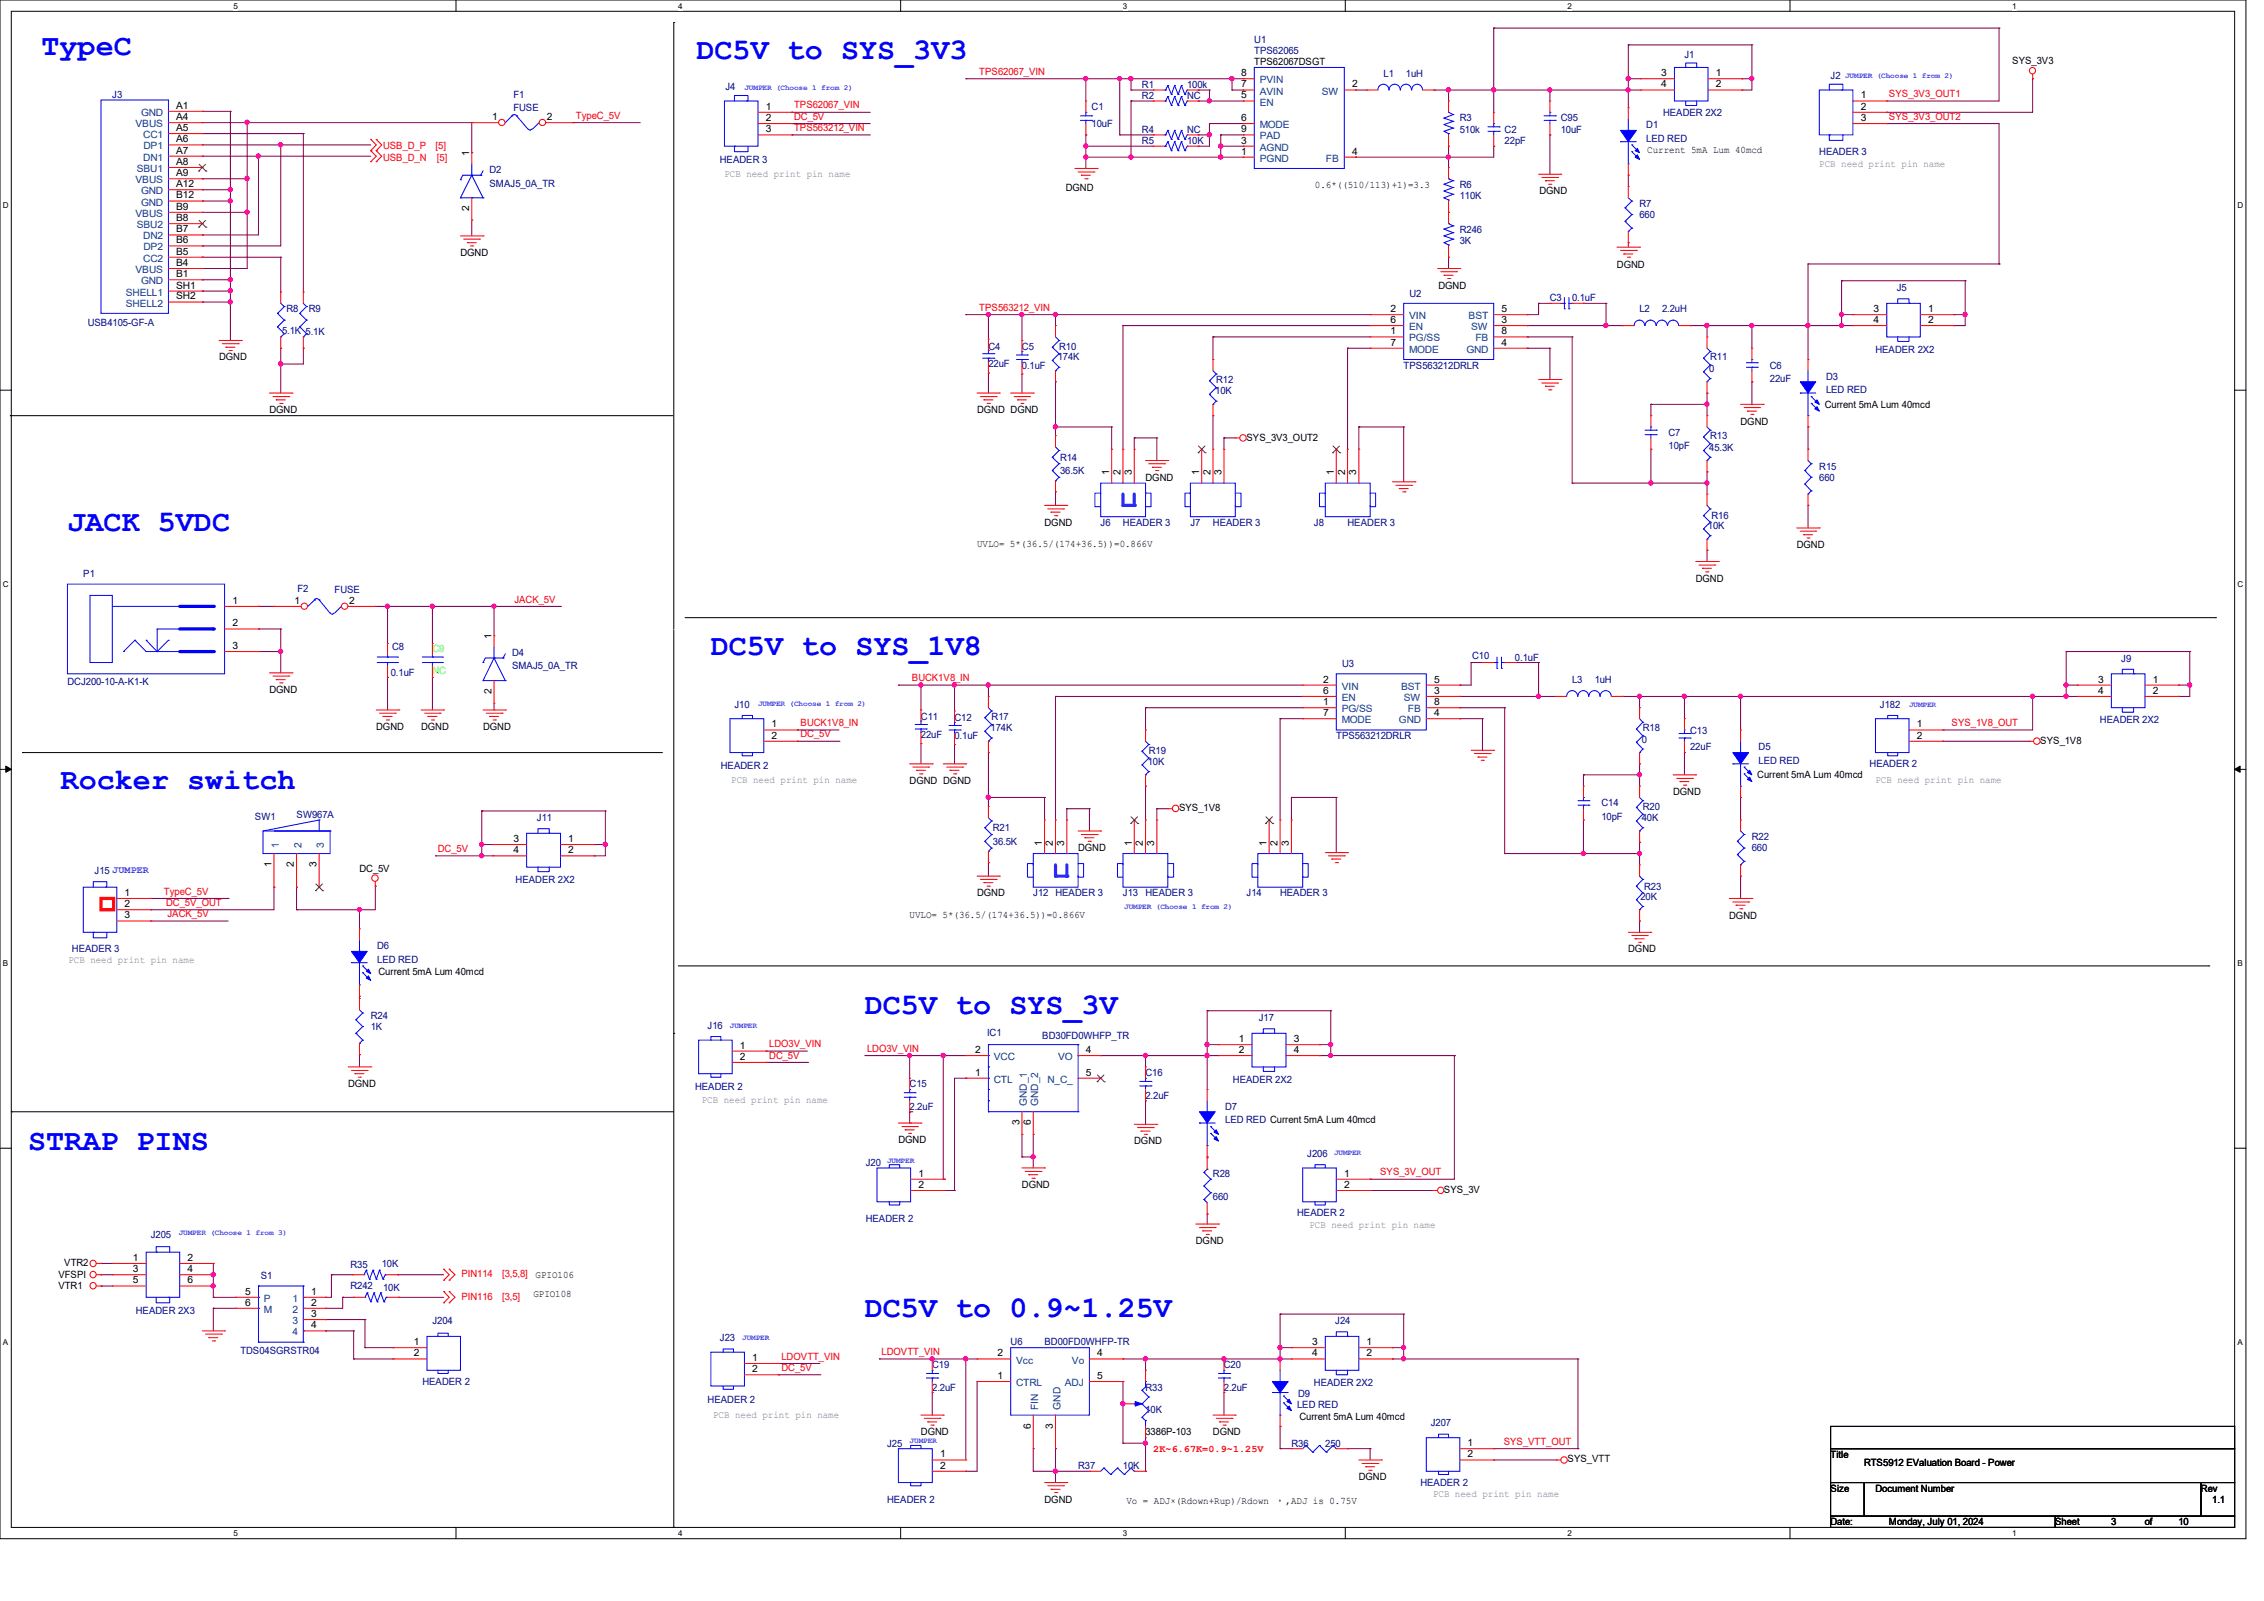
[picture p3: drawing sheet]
<svg xmlns="http://www.w3.org/2000/svg" width="297mm" height="210mm" viewBox="0 0 297 210" stroke-linecap="round" stroke-linejoin="round" font-family="sans-serif">
<defs><g id="words">
<g font-size="3.9" fill="#00f">
<text x="5.5" y="7.2">TypeC</text>
<text x="91.4" y="7.7">DC5V to SYS_3V3</text>
<text x="8.8" y="69.6">JACK 5VDC</text>
<text x="93.3" y="85.9">DC5V to SYS_1V8</text>
<text x="8" y="103.5">Rocker switch</text>
<text x="113.5" y="133">DC5V to SYS_3V</text>
<text x="3.7" y="150.8">STRAP PINS</text>
<text x="113.5" y="172.7">DC5V to 0.9~1.25V</text>
</g>
<g font-size="1.3" fill="#000080">
<text x="164.5" y="5.6">U1</text>
<text x="95.2" y="11.8">J4</text>
<text x="149.8" y="11.5">R1</text>
<text x="155.7" y="11.5">100k</text>
<text x="164.5" y="7.1">TPS62065</text>
<text x="181.5" y="10.2">L1</text>
<text x="184.4" y="10.2">1uH</text>
<text x="221" y="7.7">J1</text>
<text x="240.1" y="10.3">J2</text>
<text x="14.7" y="12.8">J3</text>
<text x="67.4" y="12.8">F1</text>
<text x="67.4" y="14.6">FUSE</text>
<text x="143.2" y="14.4">C1</text>
<text x="143.2" y="16.7">10uF</text>
<text x="149.8" y="17.4">R4</text>
<text x="149.8" y="13">R2</text>
<text x="155.7" y="17.4">NC</text>
<text x="155.7" y="13">NC</text>
<text x="191.5" y="15.9">R3</text>
<text x="191.5" y="17.4">510k</text>
<text x="197.4" y="17.4">C2</text>
<text x="204.8" y="15.9">C95</text>
<text x="204.8" y="17.4">10uF</text>
<text x="216" y="16.8">D1</text>
<text x="218.2" y="15.2">HEADER 2X2</text>
<text x="64.2" y="22.7">D2</text>
<text x="94.4" y="21.4">HEADER 3</text>
<text x="149.8" y="18.9">R5</text>
<text x="155.7" y="18.9">10K</text>
<text x="197.4" y="18.9">22pF</text>
<text x="216" y="18.6">LED RED</text>
<text x="238.7" y="20.4">HEADER 3</text>
<text x="64.2" y="24.5">SMAJ5_0A_TR</text>
<text x="191.5" y="24.6">R6</text>
<text x="191.5" y="26.1">110K</text>
<text x="215.1" y="27.1">R7</text>
<text x="215.1" y="28.6">660</text>
<text x="191.5" y="30.5">R246</text>
<text x="191.5" y="32">3K</text>
<text x="37.6" y="41">R8</text>
<text x="40.5" y="41">R9</text>
<text x="184.9" y="38.9">U2</text>
<text x="203.3" y="39.5">C3</text>
<text x="206.2" y="39.5">0.1uF</text>
<text x="215.1" y="41">L2</text>
<text x="218.1" y="41">2.2uH</text>
<text x="248.8" y="38.2">J5</text>
<text x="11.5" y="42.8">USB4105-GF-A</text>
<text x="37" y="43.8">5.1K 5.1K</text>
<text x="129.7" y="45.8">C4</text>
<text x="134.1" y="46">C5</text>
<text x="138.8" y="47.3">174K</text>
<text x="138.9" y="45.8">R10</text>
<text x="224.4" y="47.3">R11</text>
<text x="246" y="46.3">HEADER 2X2</text>
<text x="129.7" y="48.2">22uF</text>
<text x="134.1" y="48.3">0.1uF</text>
<text x="159.4" y="51.7">10K</text>
<text x="159.5" y="50.3">R12</text>
<text x="184.1" y="48.3">TPS563212DRLR</text>
<text x="224.2" y="48.8">0</text>
<text x="232.2" y="48.3">C6</text>
<text x="232.2" y="50.1">22uF</text>
<text x="239.6" y="49.8">D3</text>
<text x="239.6" y="51.6">LED RED</text>
<text x="218.9" y="57.2">C7</text>
<text x="218.9" y="58.9">10pF</text>
<text x="224.2" y="59.1">45.3K</text>
<text x="224.4" y="57.6">R13</text>
<text x="139.1" y="60.4">R14</text>
<text x="139.1" y="62.2">36.5K</text>
<text x="238.7" y="61.6">R15</text>
<text x="238.7" y="63.1">660</text>
<text x="144.4" y="69">J6</text>
<text x="147.3" y="69">HEADER 3</text>
<text x="156.2" y="69">J7</text>
<text x="159.1" y="69">HEADER 3</text>
<text x="172.4" y="69">J8</text>
<text x="176.8" y="69">HEADER 3</text>
<text x="224.1" y="69.4">10K</text>
<text x="224.5" y="68.1">R16</text>
<text x="10.9" y="75.7">P1</text>
<text x="39" y="77.6">F2</text>
<text x="43.9" y="77.8">FUSE</text>
<text x="8.8" y="89.9">DCJ200-10-A-K1-K</text>
<text x="51.3" y="88.7">0.1uF</text>
<text x="51.4" y="85.3">C8</text>
<text x="67.2" y="86.1">D4</text>
<text x="67.2" y="87.8">SMAJ5_0A_TR</text>
<text x="176.1" y="87.5">U3</text>
<text x="193.1" y="86.5">C10</text>
<text x="198.7" y="86.7">0.1uF</text>
<text x="206.2" y="89.6">L3</text>
<text x="209.2" y="89.6">1uH</text>
<text x="278.3" y="86.8">J9</text>
<text x="96.3" y="92.8">J10</text>
<text x="120.8" y="94.4">C11</text>
<text x="125.2" y="94.6">C12</text>
<text x="130" y="95.9">174K</text>
<text x="130.1" y="94.4">R17</text>
<text x="215.5" y="95.9">R18</text>
<text x="246.6" y="92.8">J182</text>
<text x="275.5" y="94.9">HEADER 2X2</text>
<text x="94.6" y="100.9">HEADER 2</text>
<text x="120.8" y="96.8">22uF</text>
<text x="125.2" y="96.9">0.1uF</text>
<text x="150.6" y="100.3">10K</text>
<text x="150.7" y="98.9">R19</text>
<text x="175.3" y="96.9">TPS563212DRLR</text>
<text x="215.4" y="97.4">0</text>
<text x="221.7" y="96.2">C13</text>
<text x="221.7" y="98.4">22uF</text>
<text x="230.7" y="98.4">D5</text>
<text x="230.7" y="100.2">LED RED</text>
<text x="245.3" y="100.6">HEADER 2</text>
<text x="33.4" y="107.6">SW1</text>
<text x="38.9" y="107.3">SW967A</text>
<text x="70.4" y="107.7">J11</text>
<text x="210.1" y="105.8">C14</text>
<text x="210.1" y="107.6">10pF</text>
<text x="215.4" y="107.7">40K</text>
<text x="215.5" y="106.2">R20</text>
<text x="130.3" y="109.1">R21</text>
<text x="130.3" y="110.8">36.5K</text>
<text x="229.8" y="110.2">R22</text>
<text x="229.8" y="111.7">660</text>
<text x="12.4" y="114.6">J15 JUMPER</text>
<text x="67.6" y="115.8">HEADER 2X2</text>
<text x="135.5" y="117.6">J12 HEADER 3</text>
<text x="147.3" y="117.6">J13</text>
<text x="150.3" y="117.6">HEADER 3</text>
<text x="163.5" y="117.6">J14</text>
<text x="167.9" y="117.6">HEADER 3</text>
<text x="215.2" y="118">20K</text>
<text x="215.7" y="116.7">R23</text>
<text x="9.4" y="124.9">HEADER 3</text>
<text x="49.5" y="124.5">D6</text>
<text x="49.5" y="126.3">LED RED</text>
<text x="48.6" y="133.6">R24</text>
<text x="48.6" y="135.1">1K</text>
<text x="92.8" y="135">J16</text>
<text x="129.5" y="135.9">IC1</text>
<text x="136.7" y="136.3">BD30FD0WHFP_TR</text>
<text x="165.1" y="133.9">J17</text>
<text x="91.2" y="143">HEADER 2</text>
<text x="119.3" y="142.6">C15</text>
<text x="150.3" y="141.1">C16</text>
<text x="161.7" y="142">HEADER 2X2</text>
<text x="119.3" y="145.6">2.2uF</text>
<text x="150.3" y="144.1">2.2uF</text>
<text x="160.7" y="145.6">D7</text>
<text x="160.7" y="147.3">LED RED Current 5mA Lum 40mcd</text>
<text x="113.6" y="153">J20</text>
<text x="159.1" y="154.4">R28</text>
<text x="171.5" y="151.8">J206</text>
<text x="113.6" y="160.3">HEADER 2</text>
<text x="159.1" y="157.4">660</text>
<text x="170.2" y="159.6">HEADER 2</text>
<text x="19.8" y="162.4">J205</text>
<text x="34.2" y="167.8">S1</text>
<text x="46" y="166.3">R35</text>
<text x="50.1" y="166.2">10K</text>
<text x="17.8" y="172.4">HEADER 2X3</text>
<text x="46" y="169.1">R242</text>
<text x="50.2" y="169.3">10K</text>
<text x="56.7" y="173.7">J204</text>
<text x="175.2" y="173.7">J24</text>
<text x="31.5" y="177.5">TDS04SGRSTR04</text>
<text x="94.4" y="175.9">J23</text>
<text x="122.3" y="179.5">C19</text>
<text x="132.6" y="176.5">U6</text>
<text x="137" y="176.5">BD00FD0WHFP-TR</text>
<text x="160.6" y="179.5">C20</text>
<text x="55.4" y="181.7">HEADER 2</text>
<text x="92.8" y="184">HEADER 2</text>
<text x="122.3" y="182.4">2.2uF</text>
<text x="150.3" y="182.4">R33</text>
<text x="150.3" y="185.3">10K</text>
<text x="160.6" y="182.4">2.2uF</text>
<text x="170.2" y="184.7">LED RED</text>
<text x="170.3" y="183.3">D9</text>
<text x="172.4" y="181.8">HEADER 2X2</text>
<text x="116.4" y="189.8">J25</text>
<text x="169.4" y="189.8">R36</text>
<text x="173.9" y="189.8">250</text>
<text x="187.7" y="187.1">J207</text>
<text x="116.4" y="197.1">HEADER 2</text>
<text x="141.4" y="192.7">R37</text>
<text x="147.3" y="192.7">10K</text>
<text x="186.3" y="194.9">HEADER 2</text>
</g>
<g font-size="1.3" fill="#f00">
<text x="128.5" y="9.8">TPS62067_VIN</text>
<text x="75.6" y="15.6">TypeC_5V</text>
<text x="104.2" y="15.7">DC_5V</text>
<text x="104.2" y="14.2">TPS62067_VIN</text>
<text x="104.2" y="17.2">TPS563212_VIN</text>
<text x="247.8" y="12.7">SYS_3V3_OUT1</text>
<text x="247.8" y="15.7">SYS_3V3_OUT2</text>
<text x="50.2" y="21.1">USB_D_N</text>
<text x="50.2" y="19.6">USB_D_P</text>
<text x="57.1" y="19.6">[5]</text>
<text x="57.3" y="21.1">[5]</text>
<text x="128.5" y="40.8">TPS563212_VIN</text>
<text x="67.5" y="79">JACK_5V</text>
<text x="119.6" y="89.4">BUCK1V8_IN</text>
<text x="105" y="95.3">BUCK1V8_IN</text>
<text x="256" y="95.3">SYS_1V8_OUT</text>
<text x="105" y="96.7">DC_5V</text>
<text x="57.4" y="111.8">DC_5V</text>
<text x="21.5" y="117.4">TypeC_5V</text>
<text x="21.8" y="118.8">DC_5V_OUT</text>
<text x="22" y="120.3">JACK_5V</text>
<text x="100.9" y="137.4">LDO3V_VIN</text>
<text x="113.7" y="138">LDO3V_VIN</text>
<text x="100.9" y="138.9">DC_5V</text>
<text x="181.1" y="154.2">SYS_3V_OUT</text>
<text x="60.5" y="167.5">PIN114</text>
<text x="65.9" y="167.5">[3,5,8]</text>
<text x="60.5" y="170.5">PIN116</text>
<text x="65.9" y="170.5">[3,5]</text>
<text x="102.5" y="178.4">LDOVTT_VIN</text>
<text x="102.5" y="179.8">DC_5V</text>
<text x="115.7" y="177.8">LDOVTT_VIN</text>
<text x="151.3" y="190.5">2K~6.67K=0.9~1.25V</text>
<text x="197.3" y="189.5">SYS_VTT_OUT</text>
</g>
<g font-size="1.3">
<text x="162.8" y="11.5">7</text>
<text x="162.8" y="10">8</text>
<text x="164.5" y="8.6">TPS62067DSGT</text>
<text x="177.4" y="11.5">2</text>
<text x="217.9" y="10">3</text>
<text x="217.9" y="11.5">4</text>
<text x="225.1" y="10">1</text>
<text x="225.1" y="11.5">2</text>
<text x="264" y="8.4">SYS_3V3</text>
<text x="23.1" y="14.3">A1</text>
<text x="23.1" y="15.7">A4</text>
<text x="23.1" y="17.2">A5</text>
<text x="64.6" y="15.7">1</text>
<text x="71.8" y="15.7">2</text>
<text x="100.5" y="14.4">1</text>
<text x="100.5" y="15.9">2</text>
<text x="100.5" y="17.4">3</text>
<text x="162.8" y="12.9">5</text>
<text x="162.8" y="15.9">6</text>
<text x="162.8" y="17.4">9</text>
<text x="244.1" y="12.9">1</text>
<text x="244.1" y="14.4">2</text>
<text x="244.1" y="15.9">3</text>
<text x="23.1" y="18.7">A6</text>
<text x="23.1" y="20.2">A7</text>
<text x="23.1" y="21.6">A8</text>
<text x="23.1" y="23.1">A9</text>
<text x="61.6" y="20.5" transform="rotate(-90 61.6 20.5)">1</text>
<text x="162.8" y="18.8">3</text>
<text x="162.8" y="20.3">1</text>
<text x="177.4" y="20.3">4</text>
<text x="216.1" y="20.1">Current 5mA Lum 40mcd</text>
<text x="23.1" y="24.6">A12</text>
<text x="23.1" y="26">B12</text>
<text x="23.1" y="27.5">B9</text>
<text x="23.1" y="29">B8</text>
<text x="61.6" y="27.7" transform="rotate(-90 61.6 27.7)">2</text>
<text x="139.8" y="25.1">DGND</text>
<text x="172.5" y="24.6">0.6*((510/113)+1)=3.3</text>
<text x="202" y="25.5">DGND</text>
<text x="23.1" y="30.5">B7</text>
<text x="23.1" y="31.9">B6</text>
<text x="23.1" y="33.4">B5</text>
<text x="23.1" y="34.9">B4</text>
<text x="60.4" y="33.6">DGND</text>
<text x="212.1" y="35.1">DGND</text>
<text x="23.1" y="36.4">B1</text>
<text x="23.1" y="37.8">SH1</text>
<text x="23.1" y="39.3">SH2</text>
<text x="182.4" y="40.9">2</text>
<text x="188.7" y="37.9">DGND</text>
<text x="197" y="40.9">5</text>
<text x="245.8" y="40.9">3</text>
<text x="252.9" y="40.9">1</text>
<text x="28.7" y="47.3">DGND</text>
<text x="182.4" y="42.4">6</text>
<text x="182.4" y="43.9">1</text>
<text x="182.4" y="45.3">7</text>
<text x="197" y="42.4">3</text>
<text x="197" y="43.9">8</text>
<text x="197" y="45.3">4</text>
<text x="245.8" y="42.4">4</text>
<text x="252.9" y="42.4">2</text>
<text x="239.4" y="53.5">Current 5mA Lum 40mcd</text>
<text x="35.3" y="54.2">DGND</text>
<text x="128.2" y="54.2">DGND DGND</text>
<text x="163.5" y="57.8">SYS_3V3_OUT2</text>
<text x="228.3" y="55.7">DGND</text>
<text x="145.5" y="62.4" transform="rotate(-90 145.5 62.4)">1</text>
<text x="147" y="62.4" transform="rotate(-90 147 62.4)">2</text>
<text x="148.5" y="62.4" transform="rotate(-90 148.5 62.4)">3</text>
<text x="150.3" y="63.1">DGND</text>
<text x="157.3" y="62.4" transform="rotate(-90 157.3 62.4)">1</text>
<text x="158.8" y="62.4" transform="rotate(-90 158.8 62.4)">2</text>
<text x="160.2" y="62.4" transform="rotate(-90 160.2 62.4)">3</text>
<text x="175" y="62.4" transform="rotate(-90 175 62.4)">1</text>
<text x="176.4" y="62.4" transform="rotate(-90 176.4 62.4)">2</text>
<text x="177.9" y="62.4" transform="rotate(-90 177.9 62.4)">3</text>
<text x="128.2" y="71.8">UVLO= 5*(36.5/(174+36.5))=0.866V</text>
<text x="137" y="69">DGND</text>
<text x="235.7" y="71.9">DGND</text>
<text x="222.5" y="76.3">DGND</text>
<text x="30.5" y="79.2">1</text>
<text x="30.5" y="82.2">2</text>
<text x="38.7" y="79.2">1</text>
<text x="45.8" y="79.2">2</text>
<text x="64.5" y="83.9" transform="rotate(-90 64.5 83.9)">1</text>
<text x="30.5" y="85.1">3</text>
<text x="173.6" y="89.5">2</text>
<text x="188.1" y="89.5">5</text>
<text x="275.3" y="89.5">3</text>
<text x="282.4" y="89.5">1</text>
<text x="35.3" y="90.9">DGND</text>
<text x="49.4" y="95.8">DGND</text>
<text x="55.2" y="95.8">DGND</text>
<text x="63.4" y="95.8">DGND</text>
<text x="64.5" y="91.1" transform="rotate(-90 64.5 91.1)">2</text>
<text x="101.2" y="95.4">1</text>
<text x="173.6" y="91">6</text>
<text x="173.6" y="92.5">1</text>
<text x="173.6" y="93.9">7</text>
<text x="188.1" y="91">3</text>
<text x="188.1" y="92.5">8</text>
<text x="188.1" y="93.9">4</text>
<text x="251.5" y="95.4">1</text>
<text x="275.3" y="91">4</text>
<text x="282.4" y="91">2</text>
<text x="101.2" y="96.9">2</text>
<text x="251.5" y="96.9">2</text>
<text x="267.7" y="97.5">SYS_1V8</text>
<text x="119.3" y="102.8">DGND DGND</text>
<text x="154.7" y="106.4">SYS_1V8</text>
<text x="219.5" y="104.3">DGND</text>
<text x="230.5" y="102.1">Current 5mA Lum 40mcd</text>
<text x="35.6" y="113.8" transform="rotate(-90 35.6 113.8)">1</text>
<text x="38.6" y="113.8" transform="rotate(-90 38.6 113.8)">2</text>
<text x="41.5" y="113.8" transform="rotate(-90 41.5 113.8)">3</text>
<text x="67.4" y="110.4">3</text>
<text x="67.4" y="111.9">4</text>
<text x="74.6" y="110.4">1</text>
<text x="74.6" y="111.9">2</text>
<text x="136.7" y="111" transform="rotate(-90 136.7 111)">1</text>
<text x="138.1" y="111" transform="rotate(-90 138.1 111)">2</text>
<text x="139.6" y="111" transform="rotate(-90 139.6 111)">3</text>
<text x="141.4" y="111.7">DGND</text>
<text x="148.5" y="111" transform="rotate(-90 148.5 111)">1</text>
<text x="149.9" y="111" transform="rotate(-90 149.9 111)">2</text>
<text x="151.4" y="111" transform="rotate(-90 151.4 111)">3</text>
<text x="166.2" y="111" transform="rotate(-90 166.2 111)">1</text>
<text x="167.6" y="111" transform="rotate(-90 167.6 111)">2</text>
<text x="169.1" y="111" transform="rotate(-90 169.1 111)">3</text>
<text x="16.3" y="117.5">1</text>
<text x="16.3" y="119">2</text>
<text x="47.2" y="114.3">DC_5V</text>
<text x="128.2" y="117.6">DGND</text>
<text x="16.3" y="120.5">3</text>
<text x="119.3" y="120.4">UVLO= 5*(36.5/(174+36.5))=0.866V</text>
<text x="213.6" y="124.9">DGND</text>
<text x="226.9" y="120.5">DGND</text>
<text x="49.7" y="127.9">Current 5mA Lum 40mcd</text>
<text x="97.1" y="137.5">1</text>
<text x="162.5" y="136.7">1</text>
<text x="169.7" y="136.7">3</text>
<text x="45.7" y="142.6">DGND</text>
<text x="97.1" y="139">2</text>
<text x="127.9" y="141.1">1</text>
<text x="127.9" y="138.1">2</text>
<text x="142.5" y="138.1">4</text>
<text x="142.5" y="141.1">5</text>
<text x="162.5" y="138.1">2</text>
<text x="169.7" y="138.1">4</text>
<text x="117.9" y="150">DGND</text>
<text x="133.7" y="147.6" transform="rotate(-90 133.7 147.6)">3</text>
<text x="135.2" y="147.6" transform="rotate(-90 135.2 147.6)">6</text>
<text x="120.5" y="154.4">1</text>
<text x="120.5" y="155.8">2</text>
<text x="134.1" y="155.9">DGND</text>
<text x="148.8" y="150.1">DGND</text>
<text x="176.3" y="154.4">1</text>
<text x="176.3" y="155.8">2</text>
<text x="189.4" y="156.5">SYS_3V</text>
<text x="7.7" y="167.7">VFSPI</text>
<text x="8.4" y="166">VTR2</text>
<text x="17.4" y="165.4">1</text>
<text x="17.4" y="166.9">3</text>
<text x="24.6" y="165.4">2</text>
<text x="24.6" y="166.9">4</text>
<text x="70.3" y="167.7">GPIO106</text>
<text x="156.9" y="163.2">DGND</text>
<text x="7.7" y="169.1">VTR1</text>
<text x="17.4" y="168.4">5</text>
<text x="24.6" y="168.4">6</text>
<text x="32.2" y="169.8">5</text>
<text x="32.2" y="171.3">6</text>
<text x="40.8" y="169.8">1</text>
<text x="40.8" y="171.3">2</text>
<text x="40.8" y="172.8">3</text>
<text x="70" y="170.2">GPIO108</text>
<text x="40.8" y="174.2">4</text>
<text x="54.3" y="176.4">1</text>
<text x="54.3" y="177.9">2</text>
<text x="98.7" y="178.5">1</text>
<text x="130.9" y="177.9">2</text>
<text x="143.9" y="177.9">4</text>
<text x="172.1" y="176.4">3</text>
<text x="172.1" y="177.9">4</text>
<text x="179.3" y="176.4">1</text>
<text x="179.3" y="177.9">2</text>
<text x="98.7" y="180">2</text>
<text x="130.9" y="180.9">1</text>
<text x="143.9" y="180.9">5</text>
<text x="120.8" y="188.3">DGND</text>
<text x="123.3" y="191.2">1</text>
<text x="135.2" y="187.4" transform="rotate(-90 135.2 187.4)">6</text>
<text x="138.1" y="187.4" transform="rotate(-90 138.1 187.4)">3</text>
<text x="150.3" y="188.3">3386P-103</text>
<text x="159.1" y="188.3">DGND</text>
<text x="170.5" y="186.2">Current 5mA Lum 40mcd</text>
<text x="192.5" y="189.7">1</text>
<text x="192.5" y="191.2">2</text>
<text x="205.6" y="191.8">SYS_VTT</text>
<text x="240.1" y="191.2">Title</text>
<text x="123.3" y="192.7">2</text>
<text x="137" y="197.1">DGND</text>
<text x="147.8" y="197.3">Vo = ADJ×(Rdown+Rup)/Rdown ，,ADJ is 0.75V</text>
<text x="178.3" y="194.2">DGND</text>
<text x="240.1" y="195.7">Size</text>
<text x="244.6" y="192.3">RTS5912 EValuation Board - Power</text>
<text x="246" y="195.7">Document Number</text>
<text x="288.7" y="195.7">Rev</text>
<text x="290.2" y="197.1">1.1</text>
<text x="240.1" y="200.1">Date:</text>
<text x="247.8" y="200.1">Monday, July 01, 2024</text>
<text x="269.6" y="200.1">Sheet</text>
<text x="277" y="200.1">3</text>
<text x="281.4" y="200.1">of</text>
<text x="285.8" y="200.1">10</text>
</g>
<g font-size="1.3" fill="#004080">
<text x="165.3" y="10.9">PVIN</text>
<text x="17.8" y="16.7">VBUS</text>
<text x="18.5" y="15.2">GND</text>
<text x="165.3" y="13.8">EN</text>
<text x="165.3" y="16.8">MODE</text>
<text x="165.3" y="12.4">AVIN</text>
<text x="173.4" y="12.4">SW</text>
<text x="17.9" y="22.6">SBU1</text>
<text x="18.8" y="18.1">CC1</text>
<text x="18.8" y="21.1">DN1</text>
<text x="18.8" y="19.6">DP1</text>
<text x="165.3" y="19.8">AGND</text>
<text x="165.3" y="21.2">PGND</text>
<text x="165.3" y="18.3">PAD</text>
<text x="174" y="21.2">FB</text>
<text x="17.8" y="24">VBUS</text>
<text x="17.8" y="28.4">VBUS</text>
<text x="17.9" y="29.9">SBU2</text>
<text x="18.5" y="25.5">GND</text>
<text x="18.5" y="27">GND</text>
<text x="17.8" y="35.8">VBUS</text>
<text x="18.8" y="31.4">DN2</text>
<text x="18.8" y="34.3">CC2</text>
<text x="18.8" y="32.9">DP2</text>
<text x="16.5" y="38.8">SHELL1</text>
<text x="16.5" y="40.2">SHELL2</text>
<text x="18.5" y="37.3">GND</text>
<text x="184.9" y="41.9">VIN</text>
<text x="192.7" y="41.9">BST</text>
<text x="184.9" y="43.3">EN</text>
<text x="184.9" y="44.8">PG/SS</text>
<text x="184.9" y="46.3">MODE</text>
<text x="192.4" y="46.3">GND</text>
<text x="193" y="43.3">SW</text>
<text x="193.6" y="44.8">FB</text>
<text x="176" y="90.5">VIN</text>
<text x="176" y="91.9">EN</text>
<text x="176" y="93.4">PG/SS</text>
<text x="176" y="94.9">MODE</text>
<text x="183.5" y="94.9">GND</text>
<text x="183.8" y="90.5">BST</text>
<text x="184.2" y="91.9">SW</text>
<text x="184.7" y="93.4">FB</text>
<text x="36.6" y="111.3" transform="rotate(-90 36.6 111.3)">1</text>
<text x="39.5" y="111.3" transform="rotate(-90 39.5 111.3)">2</text>
<text x="42.5" y="111.3" transform="rotate(-90 42.5 111.3)">3</text>
<text x="130.4" y="142">CTL</text>
<text x="130.4" y="139.1">VCC</text>
<text x="137.4" y="142">N_C_</text>
<text x="138.8" y="139.1">VO</text>
<text x="134.7" y="145.1" transform="rotate(-90 134.7 145.1)">GND_1</text>
<text x="136.2" y="145.1" transform="rotate(-90 136.2 145.1)">GND_2</text>
<text x="34.6" y="170.8">P</text>
<text x="34.6" y="172.2">M</text>
<text x="38.4" y="170.8">1</text>
<text x="38.4" y="172.2">2</text>
<text x="38.4" y="173.7">3</text>
<text x="38.4" y="175.2">4</text>
<text x="133.3" y="178.9">Vcc</text>
<text x="140.6" y="178.9">Vo</text>
<text x="133.3" y="181.8">CTRL</text>
<text x="136.2" y="184.9" transform="rotate(-90 136.2 184.9)">FIN</text>
<text x="139.1" y="184.9" transform="rotate(-90 139.1 184.9)">GND</text>
<text x="139.7" y="181.8">ADJ</text>
</g>
<g font-size="1.3" fill="#808080">
<text x="95" y="23.2">PCB need print pin name</text>
<text x="238.7" y="21.8">PCB need print pin name</text>
<text x="95.9" y="102.7">PCB need print pin name</text>
<text x="246" y="102.7">PCB need print pin name</text>
<text x="9" y="126.3">PCB need print pin name</text>
<text x="92.1" y="144.7">PCB need print pin name</text>
<text x="171.8" y="161">PCB need print pin name</text>
<text x="93.6" y="186">PCB need print pin name</text>
<text x="188" y="196.4">PCB need print pin name</text>
</g>
<g font-size="1.3" fill="#0f0">
<text x="56.7" y="85.5">C9</text>
<text x="56.7" y="88.4">NC</text>
</g>
<g font-size="1.1">
<text x="30.6" y="1.1">5</text>
<text x="89" y="1.1">4</text>
<text x="147.3" y="1.1">3</text>
<text x="205.7" y="1.1">2</text>
<text x="264" y="1.1">1</text>
<text x=".4" y="27.3">D</text>
<text x="293.5" y="27.3">D</text>
<text x=".4" y="77">C</text>
<text x="293.5" y="77">C</text>
<text x=".4" y="126.7">B</text>
<text x="293.5" y="126.7">B</text>
<text x=".4" y="176.4">A</text>
<text x="293.5" y="176.4">A</text>
<text x="30.6" y="201.5">5</text>
<text x="89" y="201.5">4</text>
<text x="147.3" y="201.5">3</text>
<text x="205.7" y="201.5">2</text>
<text x="264" y="201.5">1</text>
</g>
<g font-size="1" fill="#8000ff">
<text x="97.7" y="11.8">JUMPER (Choose 1 from 2)</text>
<text x="242.1" y="10.3">JUMPER (Choose 1 from 2)</text>
<text x="99.4" y="92.6">JUMPER (Choose 1 from 2)</text>
<text x="250.4" y="92.8">JUMPER</text>
<text x="147.5" y="119.3">JUMPER (Choose 1 from 2)</text>
<text x="95.8" y="134.8">JUMPER</text>
<text x="116.4" y="152.6">JUMPER</text>
<text x="175" y="151.6">JUMPER</text>
<text x="23.5" y="162">JUMPER (Choose 1 from 3)</text>
<text x="97.4" y="175.7">JUMPER</text>
<text x="119.3" y="189.3">JUMPER</text>
</g>
</g></defs>
<path d="M0 0h294.6v201.8h-294.6zM1.5 1.5h291.7v198.9h-291.7z" fill="none" stroke="#000" stroke-width=".13"/>
<g fill="#fff">
<path d="M30.6 .2h.6v1.2h-.6z"/>
<path d="M30.6 200.5h.6v1.2h-.6z"/>
</g>
<path d="M59.8 0v1.5M59.8 200.4v1.4" fill="none" stroke="#000" stroke-width=".13"/>
<g fill="#fff">
<path d="M89 .2h.6v1.2h-.6z"/>
<path d="M89 200.5h.6v1.2h-.6z"/>
</g>
<path d="M118.2 0v1.5M118.2 200.4v1.4" fill="none" stroke="#000" stroke-width=".13"/>
<g fill="#fff">
<path d="M147.3 .2h.6v1.2h-.6z"/>
<path d="M147.3 200.5h.6v1.2h-.6z"/>
</g>
<path d="M176.5 0v1.5M176.5 200.4v1.4" fill="none" stroke="#000" stroke-width=".13"/>
<g fill="#fff">
<path d="M205.7 .2h.5v1.2h-.5z"/>
<path d="M205.7 200.5h.5v1.2h-.5z"/>
</g>
<path d="M234.8 0v1.5M234.8 200.4v1.4" fill="none" stroke="#000" stroke-width=".13"/>
<g fill="#fff">
<path d="M264 .2h.6v1.2h-.6z"/>
<path d="M264 200.5h.6v1.2h-.6z"/>
<path d="M.4 26.3h.7v1.2h-.7z"/>
<path d="M293.5 26.3h.8v1.2h-.8z"/>
<path d="M.4 76h.7v1.2h-.7z"/>
<path d="M293.5 76h.8v1.2h-.8z"/>
</g>
<path d="M0 51.2h1.5M293.2 51.2h1.4" fill="none" stroke="#000" stroke-width=".13"/>
<g fill="#fff">
<path d="M.4 125.8h.7v1.2h-.7z"/>
<path d="M293.5 125.8h.8v1.2h-.8z"/>
</g>
<path d="M0 100.9h1.5M293.2 100.9h1.4" fill="none" stroke="#000" stroke-width=".13"/>
<path d="M.8 100.5l.7 .4-.7 .4zM293.2 100.9l.7-.4v.8z" fill="#000" stroke="#000" stroke-width=".13"/>
<g fill="#fff">
<path d="M.4 175.5h.7v1.2h-.7z"/>
<path d="M293.5 175.5h.8v1.2h-.8z"/>
</g>
<g fill="none" stroke="#000" stroke-width=".13">
<path d="M88.4 3h.1M88.4 3v79.5M1.4 54.5h.1M1.4 54.5h86.9M3 98.7h.1M3 98.7h83.9M88.4 82.6v117.8M88.4 135.6h.1M0 150.6h1.5M1.5 145.8h.1M1.5 145.8h86.9M293.2 150.6h1.4"/>
<path d="M88.4 200.4h.1"/>
</g>
<path d="M13.3 117.9h1.6v1.4h-1.6z" fill="none" stroke="#f00" stroke-width=".42"/>
<path d="M148.8 64.8v1.5" fill="none" stroke="#8000ff" stroke-width=".42"/>
<circle cx="148.8" cy="66.3" r=".21" fill="#8000ff"/>
<path d="M147.3 66.3h1.5" fill="none" stroke="#8000ff" stroke-width=".42"/>
<circle cx="148.8" cy="66.3" r=".21" fill="#8000ff"/>
<path d="M147.3 64.8v1.5" fill="none" stroke="#8000ff" stroke-width=".42"/>
<circle cx="147.3" cy="66.3" r=".21" fill="#8000ff"/>
<path d="M140 113.5v1.4" fill="none" stroke="#8000ff" stroke-width=".42"/>
<circle cx="140" cy="114.9" r=".21" fill="#8000ff"/>
<path d="M138.5 114.9h1.5" fill="none" stroke="#8000ff" stroke-width=".42"/>
<circle cx="140" cy="114.9" r=".21" fill="#8000ff"/>
<path d="M138.5 113.5v1.4" fill="none" stroke="#8000ff" stroke-width=".42"/>
<circle cx="138.5" cy="114.9" r=".21" fill="#8000ff"/>
<path d="M89.9 81h200.8M290.7 81h.1M89 126.7h200.8M289.8 126.7h.1M240.2 187.1h53v2.9h-53zM240.2 190h53v4.5h-53zM240.2 194.5h4.4v4.4h-4.4zM240.2 198.9h29.4v1.5h-29.4zM244.6 194.5h44.2v4.4h-44.2zM269.6 198.9h23.6v1.5h-23.6zM288.8 194.5h4.4v4.4h-4.4z" fill="none" stroke="#000" stroke-width=".13"/>
<g fill="none" stroke="#800040" stroke-width=".13">
<path d="M26.5 14.6h.1M26.5 16.1h.1M26.5 17.5h.1M26.5 14.6h3.7M26.5 16.1h35.4v3.9M26.5 19h22.1M26.5 17.5h13.3M30.2 14.6h.1M30.2 14.6v30.1M32.4 16.1h.1M32.4 16.1v19.1h-5.9M36.8 19h.1"/>
<path d="M36.8 19v13.3h-10.3M39.8 17.5h.1M39.8 17.5v20.8M75.1 16.1h.1M75.1 16.1h8.9M103.9 16.2h.1M103.9 14.7h.1M103.9 17.7h.1M103.9 17.7h10.3M103.9 16.2h10.3M103.9 14.7h10.3M126.7 10.3h.1"/>
<path d="M126.7 10.3h36.4M142.5 17.7h.1M142.5 10.3h.1M142.5 19.2h.1M142.5 19.2h8.8M142.5 10.3v3M142.5 17.7v4.4M146.9 17.7h.1M146.9 10.3h.1M146.9 17.7h4.4M146.9 10.3v7.4M148.4 13.3h.1"/>
<path d="M148.4 11.8h.1M148.4 10.3h.1M148.4 11.8h2.9M148.4 13.3h2.9M148.4 10.3v1.5M148.4 13.3v7.3M157.2 17.7h.1M157.2 19.2h.1M157.2 13.3h.1M157.2 11.8h.1M157.2 17.7h1.5M157.2 11.8h1.5"/>
<path d="M157.2 13.3h5.9M158.7 17.7h.1M158.7 13.3h.1M158.7 11.8h.1M158.7 16.2h.1M158.7 16.2v3h-1.5M158.7 11.8v1.5M158.7 16.2h4.4M160.1 19.2h.1M160.1 17.7h.1M160.1 19.2h3M160.1 17.7v2.9"/>
<path d="M160.1 17.7h3M161.6 11.8h.1M161.6 10.3h.1M161.6 11.8h1.5M161.6 10.3v1.5M177.8 11.8h.1M177.8 11.8h1.5M188.1 11.8h.1M188.1 11.8h27.1M190 19.2h.1M190 11.8h.1M190 11.8v1.5"/>
<path d="M190 19.2v2.8M196 3.7h.1M196 11.8h.1M196 19.2h.1M196 3.7v11M196 19.2v1.4h-18.2M196 3.7h66.3M203.3 11.8h.1M203.3 17.7h.1M203.3 11.8v1.5M203.3 17.7v5.2M213.6 5.9h.1"/>
<path d="M213.6 10.3h.1M213.6 11.8h.1M213.6 10.3h1.6M213.6 5.9v5.7M213.6 11.8v2.3M213.6 5.9h16.2M228.5 10.3h.1M228.5 11.8h.1M228.5 10.3h1.3M229.8 5.9h.1M229.8 10.3h.1M229.8 5.9v5.9h-1.3"/>
<path d="M247.5 14.7h.1M247.5 13.3h.1M247.5 16.2h.1M247.5 16.2h14.8v18.4M262.3 3.7h.1M262.3 3.7v9.6h-14.8M266.7 10.3h.1M266.7 10.3v4.4h-19.2M26.5 24.9h.1M26.5 26.4h.1M26.5 36.7h.1M26.5 38.2h.1"/>
<path d="M26.5 39.6h.1M26.5 30.8h.1M26.5 20.5h.1M26.5 32.3h.1M26.5 27.9h.1M26.5 35.2h.1M26.5 23.5h.1M26.5 33.7h.1M26.5 24.9h3.7M26.5 26.4h3.7M26.5 36.7h3.7M26.5 38.2h3.7"/>
<path d="M26.5 39.6h3.7M26.5 20.5h22.1M26.5 27.9h5.9M26.5 23.5h5.9M26.5 33.7h10.3M30.2 24.9h.1M30.2 26.4h.1M30.2 36.7h.1M30.2 38.2h.1M30.2 39.6h.1M32.4 27.9h.1M33.9 20.5h.1"/>
<path d="M33.9 20.5v10.3h-7.4M36.8 33.7h.1M36.8 33.7v4.6M61.9 20h.1M61.9 28.9h.1M61.9 28.9v2M142.5 20.6h.1M142.5 20.6h20.6M148.4 20.6h.1M160.1 20.6h.1M177.8 20.6h.1M190 20.6h.1"/>
<path d="M190 33.7h.1M190 33.7v1.5M201.8 39.8h.1M201.8 39.8v1.5h-1.4M201.8 39.8h1.5M207.7 39.8h.1M207.7 39.8h3M210.7 39.8h.1M210.7 39.8v2.9M213.6 23h.1M213.6 31.8h.1M213.6 23v1.5"/>
<path d="M213.6 31.8v.6M237.2 34.6h.1M237.2 34.6v12.6M237.2 34.6h25.1M241.6 36.8h.1M241.6 36.8v5.9M241.6 36.8h16.2M257.8 36.8h.1M257.8 36.8v5.9h-1.5M262.3 34.6h.1M36.8 45.7h.1M36.8 47.8h.1"/>
<path d="M36.8 45.7v5.9M39.8 45.7h.1M39.8 45.7v2.1h-3M126.7 41.3h.1M126.7 41.3h53M129.7 41.3h.1M129.7 48.9h.1M129.7 41.3v3.2M129.7 48.9v2.7M134.1 41.3h.1M134.1 49.1h.1M134.1 41.3v3.4"/>
<path d="M134.1 49.1v2.5M138.5 41.3h.1M138.5 50.1h.1M138.5 56h.1M138.5 41.3v1.4M138.5 50.1v7M138.5 56h7.3M145.8 56h.1M145.8 56v2.9M147.3 42.7h.1M147.3 42.7h32.4M147.3 42.7v16.2"/>
<path d="M148.8 57.4h.1M148.8 57.4v1.5M148.8 57.4h3M151.8 57.4h.1M151.8 57.4v3M159.1 44.2h.1M159.1 54.5h.1M159.1 44.2h20.6M159.1 44.2v3M159.1 54.5v4.4M160.6 57.4h.1M160.6 57.4h1.5"/>
<path d="M160.6 57.4v1.5M176.8 45.7h.1M176.8 45.7v13.2M176.8 45.7h2.9M178.3 56h.1M178.3 56h5.8M178.3 56v2.9M184.1 56h.1M184.1 56v7.2M200.4 42.7h.1M200.4 44.2h.1M200.4 45.7h.1"/>
<path d="M200.4 41.3h.1M200.4 42.7h12.5M200.4 44.2h5.8M200.4 45.7h2.9M203.3 45.7h.1M203.3 45.7v4.1M206.2 44.2h.1M206.2 44.2v19.2M210.7 42.7h.1M216.6 53h.1M216.6 58.9h.1M216.6 53h7.3"/>
<path d="M216.6 53v1.5M216.6 58.9v4.5M221.7 42.7h.1M221.7 42.7h21.4M223.9 42.7h.1M223.9 51.6h.1M223.9 53h.1M223.9 42.7v1.5M223.9 51.6v2.9M229.8 42.7h.1M229.8 50.1h.1M229.8 42.7v3"/>
<path d="M229.8 50.1v2.9M237.2 42.7h.1M237.2 56h.1M237.2 56v2.9M241.6 41.3h.1M241.6 42.7h.1M241.6 41.3h1.5M256.3 42.7h.1M256.3 41.3h.1M256.3 41.3h1.5M257.8 41.3h.1M33.9 79.5h.1"/>
<path d="M33.9 79.5h2M49.2 79.5h24.5M50.8 79.5h.1M50.8 79.5v4.9M56.7 79.5h.1M56.7 79.5v4.9M64.8 79.5h.1M64.8 79.5v3.9M138.5 64.5h.1M138.5 64.5v1.8M206.2 63.4h.1M206.2 63.4h17.7"/>
<path d="M216.6 63.4h.1M223.9 72.2h.1M223.9 61.9h.1M223.9 63.4h.1M223.9 61.9v2.9M223.9 72.2v1.5M237.2 66.3h.1M237.2 66.3v3M33.9 82.5h.1M33.9 82.5h2.9M33.9 85.5h2.9M36.8 82.5h.1"/>
<path d="M36.8 85.5h.1M36.8 82.5v5.8M50.8 88.9h.1M50.8 88.9v4.2M56.7 88.9h.1M56.7 88.9v4.2M64.8 93.1h.1M64.8 92.2v.9M104.6 97.2h.1M104.6 95.8h.1M104.6 97.2h5.6M104.6 95.8h5.5"/>
<path d="M117.9 89.9h.1M117.9 89.9h53M120.8 89.9h.1M120.8 97.5h.1M120.8 89.9v3.2M120.8 97.5v2.7M125.2 89.9h.1M125.2 97.7h.1M125.2 89.9v3.4M125.2 97.7v2.5M129.7 89.9h.1M129.7 98.7h.1"/>
<path d="M129.7 89.9v1.5M129.7 98.7v7.1M138.5 91.4h.1M138.5 91.4v16.2M138.5 91.4h32.4M150.3 92.8h.1M150.3 92.8h20.6M150.3 92.8v3M167.9 94.3h.1M167.9 94.3v13.3M167.9 94.3h3M191.5 91.4h.1"/>
<path d="M191.5 92.8h.1M191.5 94.3h.1M191.5 89.9h.1M191.5 91.4h12.5M191.5 92.8h5.9M191.5 94.3h3M193 86.9h.1M193 86.9v3h-1.5M193 86.9h1.5M194.5 94.3h.1M194.5 94.3v4.1M197.4 92.8h.1"/>
<path d="M197.4 92.8v19.2M198.9 86.9h.1M198.9 86.9h2.9M201.8 91.4h.1M201.8 86.9h.1M201.8 86.9v4.5M212.9 91.4h.1M212.9 91.4h59.6M215.1 91.4h.1M215.1 91.4v1.4M221 91.4h.1M221 98.7h.1"/>
<path d="M221 91.4v2.9M221 98.7v2.9M228.3 91.4h.1M228.3 91.4v4.4M254.9 95.8h.1M254.9 97.2h.1M254.9 97.2h11.3M266.7 91.4h.1M266.7 91.4v4.4h-11.8M271.1 89.9h.1M271.1 91.4h.1M271.1 85.5h.1"/>
<path d="M271.1 85.5h16.2M271.1 89.9h1.4M271.1 85.5v5.9M285.8 91.4h.1M285.8 89.9h.1M285.8 89.9h1.5M287.3 85.5h.1M287.3 89.9h.1M287.3 85.5v5.9h-1.5M19.8 117.9h.1M19.8 119.3h.1M19.8 117.9h10.3"/>
<path d="M35.9 116.4h.1M35.9 116.4v2.9h-16.1M38.9 119.3h.1M38.9 116.4h.1M38.9 116.4v2.9M47.2 119.3h.1M47.2 119.3v2.5M49.2 116.2h.1M49.2 116.2v3.1h-10.3M57.1 112.3h.1M57.1 112.3h7.6M63.2 110.8h.1"/>
<path d="M63.2 112.3h.1M63.2 106.4h.1M63.2 106.4v5.9M63.2 110.8h1.5M63.2 106.4h16.2M77.9 112.3h.1M77.9 110.8h.1M77.9 110.8h1.5M79.4 106.4h.1M79.4 110.8h.1M79.4 106.4v5.9h-1.5M129.7 113.2h.1"/>
<path d="M129.7 104.6h.1M129.7 113.2v1.7M129.7 104.6h7.3M137 104.6h.1M137 104.6v3M140 106.1h.1M140 106.1v1.5M140 106.1h2.9M142.9 106.1h.1M142.9 106.1v2.9M150.3 103.1h.1M150.3 103.1v4.5"/>
<path d="M151.8 106.1h.1M151.8 106.1v1.5M151.8 106.1h1.4M169.4 104.6h.1M169.4 104.6h5.9M169.4 104.6v3M175.3 104.6h.1M175.3 104.6v7.2M197.4 112h.1M197.4 112h17.7M207.7 101.6h.1M207.7 107.6h.1"/>
<path d="M207.7 112h.1M207.7 101.6h7.4M207.7 101.6v1.5M207.7 107.6v4.4M215.1 100.2h.1M215.1 110.5h.1M215.1 112h.1M215.1 101.6h.1M215.1 100.2v2.9M215.1 110.5v3M228.3 104.6h.1M228.3 114.9h.1"/>
<path d="M228.3 104.6v3M228.3 114.9v3M19.8 120.8h.1M19.8 120.8h10.1M47.2 130.7h.1M47.2 138.3h.1M47.2 130.7v.3M47.2 138.3v1.7M100.5 137.9h.1M100.5 139.4h.1M100.5 137.9h5.4M100.5 139.4h5.6"/>
<path d="M113.5 138.5h13.2M119.3 138.5h.1M119.3 138.5v2.9M123.7 138.5h.1M123.7 138.5v16.2h.2M144.4 138.5h15.5M150.3 138.5h.1M150.3 138.5v1.5M158.4 137h.1M158.4 138.5h.1M158.4 132.6h.1M158.4 132.6v10.3"/>
<path d="M158.4 137h1.5M158.4 132.6h16.2M173.1 138.5h.1M173.1 137h.1M173.1 138.5h17.7M173.1 137h1.5M174.6 132.6h.1M174.6 137h.1M174.6 132.6v5.9M190.8 138.5h.1M190.8 138.5v16.2h-11.1M215.1 120.8h.1"/>
<path d="M215.1 120.8v1.5M119.3 145.8h.1M119.3 145.8h.5M119.3 145.8v1.5h.2M119.5 147.3h.1M123.9 154.7h.1M123.9 156.2h.1M123.9 156.2h1.3M125.2 156.2h.1M126.7 141.4h.1M126.7 141.4h-1.5v14.8M134.1 148.8h.1"/>
<path d="M134.1 151.8h.1M134.1 148.8v3M134.1 151.8h1.5M135.6 151.8h.1M135.6 148.8h.1M135.6 148.8v4.4M150.3 144.4h.1M150.3 144.4v3.1M158.4 151.8h.1M158.4 159.3h.1M158.4 151.8v.1M158.4 159.3v1.3"/>
<path d="M179.7 154.7h.1M179.7 156.2h.1M179.7 156.2h8.3M13.3 165.7h.1M13.3 167.2h.1M13.3 168.7h.1M13.3 167.2h1.4M13.3 165.7h1.4M13.3 168.7h1.4M28 171.6h.1M28 165.7h.1M28 170.2h.1"/>
<path d="M28 167.2h.1M28 168.7h.1M28 171.6h2.9M28 165.7v4.5M28 171.6v3M28 170.2h2.9M42.7 170.2h.1M42.7 171.6h.1M42.7 173.1h.1M42.7 174.6h.1M42.7 173.1h5.2M42.7 174.6h3.7"/>
<path d="M43.5 167.2h.1M43.5 167.2v3h-.8M43.5 167.2h2.8M45 170.2h.1M45 170.2v1.4h-2.3M45 170.2h1.4M46.4 174.6h.1M46.4 178.3h.1M46.4 178.3h5.2M46.4 174.6v3.7M47.9 173.1h.1M47.9 176.8h.1"/>
<path d="M47.9 176.8h3.7M47.9 173.1v3.7M52.2 167.2h.1M52.2 167.2h6M52.3 170.2h.1M52.3 170.2h5.9M102.1 178.9h.1M102.1 178.9h5.5M115.4 178.3h.1M115.4 178.3h12.8M122.3 178.3h.1M126.7 178.3h.1"/>
<path d="M126.7 178.3v13.2M147.3 178.3h.1M147.3 178.3h22.1M150.3 178.3h.1M150.3 178.3v1.4M160.6 178.3h.1M167.9 176.8h.1M167.9 178.3h.1M167.9 172.4h.1M167.9 172.4v5.9M167.9 176.8h1.5M167.9 172.4h16.2"/>
<path d="M182.7 178.3h.1M182.7 176.8h.1M182.7 178.3h24.3M182.7 176.8h1.4M184.1 172.4h.1M184.1 176.8h.1M184.1 172.4v5.9M207 178.3h.1M207 178.3v11.7M102.1 180.3h.1M102.1 180.3h5.6M122.3 182.7h.1"/>
<path d="M122.3 182.7v2.9M126.7 193h.1M128.2 181.2h.1M128.2 181.2v11.8h-1.5M135.6 190h.1M135.6 193h.1M135.6 190v3M135.6 193h7.3M138.5 193h.1M138.5 190h.1M138.5 190v4.5M147.3 184.1h.1"/>
<path d="M147.3 189.3h.1M147.3 181.2h.1M147.3 181.2v8.1M147.3 189.3h3M150.3 189.3h.1M150.3 193h.1M150.3 188.6v4.4M160.6 182.7h.1M160.6 182.7v2.9M167.9 187.1h.1M167.9 190h.1M167.9 187.1v2.9"/>
<path d="M167.9 190h1.5M176.8 190h.1M176.8 190h2.9M179.7 190h.1M179.7 190v1.5M196 190h.1M196 191.5h.1M196 190h11M196 191.5h8.2M207 190h.1"/>
</g>
<g fill="#f0f" stroke="#f0f" stroke-width=".13">
<circle cx="160.1" cy="19.2" r=".28"/>
<circle cx="158.6" cy="17.7" r=".28"/>
<circle cx="146.9" cy="10.3" r=".28"/>
<circle cx="158.6" cy="13.2" r=".28"/>
<circle cx="142.4" cy="19.2" r=".28"/>
<circle cx="160.1" cy="20.6" r=".28"/>
<circle cx="148.4" cy="20.6" r=".28"/>
<circle cx="142.4" cy="20.6" r=".28"/>
<circle cx="190" cy="20.6" r=".28"/>
<circle cx="195.9" cy="11.8" r=".28"/>
<circle cx="161.6" cy="10.3" r=".28"/>
<circle cx="148.4" cy="10.3" r=".28"/>
<circle cx="142.4" cy="10.3" r=".28"/>
<circle cx="30.2" cy="24.9" r=".28"/>
<circle cx="30.2" cy="36.7" r=".28"/>
<circle cx="30.2" cy="26.4" r=".28"/>
<circle cx="30.2" cy="39.6" r=".28"/>
<circle cx="30.2" cy="38.1" r=".28"/>
<circle cx="32.4" cy="16" r=".28"/>
<circle cx="32.4" cy="23.4" r=".28"/>
<circle cx="32.4" cy="27.8" r=".28"/>
<circle cx="213.6" cy="10.3" r=".28"/>
<circle cx="229.8" cy="10.3" r=".28"/>
<circle cx="36.8" cy="47.7" r=".28"/>
<circle cx="36.8" cy="85.4" r=".28"/>
<circle cx="64.8" cy="79.5" r=".28"/>
<circle cx="190" cy="11.8" r=".28"/>
<circle cx="47.1" cy="119.3" r=".28"/>
<circle cx="241.6" cy="42.7" r=".28"/>
<circle cx="237.2" cy="42.7" r=".28"/>
<circle cx="241.6" cy="41.3" r=".28"/>
<circle cx="257.8" cy="41.3" r=".28"/>
<circle cx="210.7" cy="42.7" r=".28"/>
<circle cx="223.9" cy="42.7" r=".28"/>
<circle cx="134" cy="41.3" r=".28"/>
<circle cx="129.6" cy="41.3" r=".28"/>
<circle cx="138.5" cy="41.3" r=".28"/>
<circle cx="138.5" cy="56" r=".28"/>
<circle cx="229.8" cy="42.7" r=".28"/>
<circle cx="223.9" cy="53" r=".28"/>
<circle cx="223.9" cy="63.4" r=".28"/>
<circle cx="216.6" cy="63.4" r=".28"/>
<circle cx="201.8" cy="91.3" r=".28"/>
<circle cx="120.8" cy="89.9" r=".28"/>
<circle cx="125.2" cy="89.9" r=".28"/>
<circle cx="129.6" cy="89.9" r=".28"/>
<circle cx="129.6" cy="104.6" r=".28"/>
<circle cx="228.3" cy="91.3" r=".28"/>
<circle cx="221" cy="91.3" r=".28"/>
<circle cx="215.1" cy="91.3" r=".28"/>
<circle cx="207.7" cy="112" r=".28"/>
<circle cx="215.1" cy="101.6" r=".28"/>
<circle cx="215.1" cy="112" r=".28"/>
<circle cx="150.3" cy="138.5" r=".28"/>
<circle cx="135.5" cy="151.7" r=".28"/>
<circle cx="123.7" cy="138.5" r=".28"/>
<circle cx="147.3" cy="184.1" r=".28"/>
<circle cx="122.3" cy="178.2" r=".28"/>
<circle cx="126.7" cy="178.2" r=".28"/>
<circle cx="150.3" cy="178.2" r=".28"/>
<circle cx="138.5" cy="193" r=".28"/>
<circle cx="150.3" cy="189.3" r=".28"/>
<circle cx="160.5" cy="178.2" r=".28"/>
<circle cx="167.9" cy="178.2" r=".28"/>
<circle cx="167.9" cy="176.8" r=".28"/>
<circle cx="184.1" cy="178.2" r=".28"/>
<circle cx="184.1" cy="176.8" r=".28"/>
<circle cx="158.3" cy="137" r=".28"/>
<circle cx="174.6" cy="137" r=".28"/>
<circle cx="158.3" cy="138.5" r=".28"/>
<circle cx="36.8" cy="19" r=".28"/>
<circle cx="119.3" cy="138.5" r=".28"/>
<circle cx="63.2" cy="112.2" r=".28"/>
<circle cx="63.2" cy="110.8" r=".28"/>
<circle cx="79.4" cy="110.8" r=".28"/>
<circle cx="56.7" cy="79.5" r=".28"/>
<circle cx="50.8" cy="79.5" r=".28"/>
<circle cx="33.9" cy="20.5" r=".28"/>
<circle cx="271" cy="91.3" r=".28"/>
<circle cx="271" cy="89.9" r=".28"/>
<circle cx="287.3" cy="89.9" r=".28"/>
<circle cx="266.6" cy="91.3" r=".28"/>
<circle cx="28" cy="167.2" r=".28"/>
<circle cx="28" cy="168.7" r=".28"/>
<circle cx="174.6" cy="138.5" r=".28"/>
<circle cx="213.6" cy="11.8" r=".28"/>
<circle cx="203.3" cy="11.8" r=".28"/>
</g>
<g fill="none" stroke="#f00" stroke-width=".13">
<path d="M48.6 19.8h.1M48.6 18.3h.1M48.6 19.8l.8 .7-.8 .7M48.6 18.3l.8 .7-.8 .8M49.4 19.8h.1M49.4 18.3h.1M49.4 19.8l.7 .7-.7 .7M49.4 18.3l.7 .7-.7 .8M266.7 10.3h.1M266.7 9.7v.6M48.6 21.2h.1M49.4 21.2h.1"/>
<path d="M60.4 30.9h3M60.8 31.4h2.1M61.3 31.8h.1M61.3 31.8h1.2M61.7 32.3h.3M62 32.3h.1M62.9 31.4h.1M63.4 30.9h.1M141 22.1h2.9M141.4 22.6h2.1M141.9 23h.1M141.9 23h1.1"/>
<path d="M142.3 23.5h.3M142.6 23.5h.1M143.5 22.6h.1M143.9 22.1h.1M188.6 35.2h2.9M189 35.6h2.1M189.4 36.1h.1M189.4 36.1h1.2M189.9 36.5h.3M190.2 36.5h.1M191.1 35.6h.1M191.5 35.2h.1"/>
<path d="M201.8 22.9h3M202.3 23.3h2M202.7 23.7h.1M202.7 23.7h1.2M203.2 24.2h.3M203.5 24.2h.1M204.3 23.3h.1M204.8 22.9h.1M212.1 32.4h3M212.6 32.9h2.1M213 33.3h.1M213 33.3h1.2"/>
<path d="M213.5 33.7h.3M213.8 33.7h.1M214.7 32.9h.1M215.1 32.4h.1M28.7 44.7h3M29.2 45.1h2M29.6 45.6h.1M29.6 45.6h1.2M30.1 46h.3M30.4 46h.1M31.2 45.1h.1M31.7 44.7h.1"/>
<path d="M35.3 51.6h3M35.8 52h2.1M36.2 52.5h.1M36.2 52.5h1.2M36.7 52.9h.3M37 52.9h.1M37.9 52h.1M38.3 51.6h.1M128.2 51.6h2.9M128.6 52h2.1M129.1 52.5h.1M129.1 52.5h1.2"/>
<path d="M129.5 52.9h.3M129.8 52.9h.1M130.7 52h.1M131.1 51.6h.1M132.6 51.6h3M133.1 52h2M133.5 52.5h.1M133.5 52.5h1.2M133.9 52.9h.3M134.2 52.9h.1M135.1 52h.1M135.6 51.6h.1"/>
<path d="M162.1 57.4h.1M162.1 57.4h.5M201.8 49.8h3M202.3 50.2h2M202.7 50.7h.1M202.7 50.7h1.2M203.2 51.1h.3M203.5 51.1h.1M204.3 50.2h.1M204.8 49.8h.1M228.3 53h3M228.8 53.5h2"/>
<path d="M229.2 53.9h.1M229.2 53.9h1.2M229.7 54.4h.3M230 54.4h.1M230.8 53.5h.1M231.3 53h.1M137 66.3h3M137.5 66.8h2M137.9 67.2h.1M137.9 67.2h1.2M138.3 67.6h.3M138.6 67.6h.1"/>
<path d="M139.5 66.8h.1M140 66.3h.1M150.3 60.4h2.9M150.7 60.8h2.1M151.2 61.3h.1M151.2 61.3h1.2M151.6 61.7h.3M151.9 61.7h.1M152.8 60.8h.1M153.2 60.4h.1M182.7 63.2h2.9M183.1 63.7h2.1"/>
<path d="M183.6 64.1h.1M183.6 64.1h1.1M184 64.5h.3M184.3 64.5h.1M185.2 63.7h.1M185.6 63.2h.1M222.5 73.7h2.9M222.9 74.1h2.1M223.4 74.5h.1M223.4 74.5h1.1M223.8 75h.3M224.1 75h.1"/>
<path d="M225 74.1h.1M225.4 73.7h.1M235.7 69.3h3M236.2 69.7h2M236.6 70.1h.1M236.6 70.1h1.2M237.1 70.6h.2M237.3 70.6h.1M238.2 69.7h.1M238.7 69.3h.1M35.3 88.3h3M35.8 88.7h2.1"/>
<path d="M36.2 89.2h.1M36.2 89.2h1.2M36.7 89.6h.3M37 89.6h.1M37.9 88.7h.1M38.3 88.3h.1M49.4 93.1h2.9M49.8 93.6h2.1M50.2 94h.1M50.2 94h1.2M50.7 94.4h.3M51 94.4h.1"/>
<path d="M51.9 93.6h.1M52.3 93.1h.1M55.2 93.1h3M55.7 93.6h2M56.1 94h.1M56.1 94h1.2M56.6 94.4h.3M56.9 94.4h.1M57.7 93.6h.1M58.2 93.1h.1M63.4 93.1h2.9M63.8 93.6h2.1"/>
<path d="M64.2 94h.1M64.2 94h1.2M64.7 94.4h.3M65 94.4h.1M65.9 93.6h.1M66.3 93.1h.1M193 98.4h3M193.4 98.8h2.1M193.9 99.3h.1M193.9 99.3h1.2M194.3 99.7h.3M194.6 99.7h.1"/>
<path d="M195.5 98.8h.1M196 98.4h.1M266.2 97.2h.1M266.2 97.2h.6M49.2 116.2h.1M49.2 115.7v.5M119.3 100.2h3M119.8 100.6h2M120.2 101h.1M120.2 101h1.2M120.6 101.5h.3M120.9 101.5h.1"/>
<path d="M121.8 100.6h.1M122.3 100.2h.1M123.7 100.2h3M124.2 100.6h2.1M124.6 101h.1M124.6 101h1.2M125.1 101.5h.3M125.4 101.5h.1M126.3 100.6h.1M126.7 100.2h.1M128.2 114.9h2.9M128.6 115.4h2.1"/>
<path d="M129.1 115.8h.1M129.1 115.8h1.2M129.5 116.2h.3M129.8 116.2h.1M130.7 115.4h.1M131.1 114.9h.1M141.4 109h3M141.9 109.5h2M142.3 109.9h.1M142.3 109.9h1.2M142.7 110.4h.3M143 110.4h.1"/>
<path d="M143.9 109.5h.1M144.4 109h.1M153.2 106.1h.1M153.2 106.1h.6M173.9 111.8h2.9M174.3 112.3h2.1M174.7 112.7h.1M174.7 112.7h1.2M175.2 113.2h.3M175.5 113.2h.1M176.4 112.3h.1M176.8 111.8h.1"/>
<path d="M219.5 101.6h3M220 102.1h2M220.4 102.5h.1M220.4 102.5h1.2M220.9 103h.2M221.1 103h.1M222 102.1h.1M222.5 101.6h.1M226.9 117.9h2.9M227.3 118.3h2.1M227.8 118.7h.1M227.8 118.7h1.1"/>
<path d="M228.2 119.2h.3M228.5 119.2h.1M229.4 118.3h.1M229.8 117.9h.1M45.7 140h2.9M48.6 140h.1M213.6 122.3h3M214.1 122.7h2M214.5 123.1h.1M214.5 123.1h1.2M215 123.6h.2M215.2 123.6h.1"/>
<path d="M216.1 122.7h.1M216.6 122.3h.1M46.1 140.4h2.1M46.6 140.8h.1M46.6 140.8h1.2M47 141.3h.3M47.3 141.3h.1M48.2 140.4h.1M117.9 147.3h2.9M118.3 147.8h2.1M118.7 148.2h.1M118.7 148.2h1.2"/>
<path d="M119.2 148.7h.3M119.5 148.7h.1M120.4 147.8h.1M120.8 147.3h.1M134.1 153.2h2.9M134.5 153.7h2.1M135 154.1h.1M135 154.1h1.1M135.4 154.6h.3M135.7 154.6h.1M136.6 153.7h.1M137 153.2h.1"/>
<path d="M148.8 147.5h3M149.2 147.9h2.1M149.7 148.4h.1M149.7 148.4h1.2M150.1 148.8h.3M150.4 148.8h.1M151.3 147.9h.1M151.8 147.5h.1M188 156.2h.1M188 156.2h.6M12.7 165.7h.6M12.7 167.2h.6"/>
<path d="M12.7 168.7h.6M13.3 165.7h.1M13.3 167.2h.1M13.3 168.7h.1M26.5 174.6h3M27 175h2M27.4 175.5h.1M27.4 175.5h1.2M27.9 175.9h.3M28.2 175.9h.1M29 175h.1M29.5 174.6h.1"/>
<path d="M58.2 166.5h.1M58.2 167.9h.1M58.2 169.4h.1M58.2 170.9h.1M58.2 166.5l.7 .7-.7 .7M58.2 169.4l.7 .8-.7 .7M58.9 166.5h.1M58.9 167.9h.1M58.9 169.4h.1M58.9 170.9h.1M58.9 166.5l.8 .7-.8 .7M58.9 169.4l.8 .8-.8 .7"/>
<path d="M156.9 160.6h3M157.4 161h2M157.8 161.5h.1M157.8 161.5h1.2M158.2 161.9h.3M158.5 161.9h.1M159.4 161h.1M159.9 160.6h.1M120.8 185.6h2.9M121.2 186.1h2.1M121.7 186.5h.1M121.7 186.5h1.2"/>
<path d="M122.1 186.9h.3M122.4 186.9h.1M123.3 186.1h.1M123.7 185.6h.1M137 194.5h3M137.5 194.9h2M137.9 195.4h.1M137.9 195.4h1.2M138.3 195.8h.3M138.6 195.8h.1M139.5 194.9h.1M140 194.5h.1"/>
<path d="M159.1 185.6h3M159.6 186.1h2M160 186.5h.1M160 186.5h1.2M160.4 186.9h.3M160.7 186.9h.1M161.6 186.1h.1M162.1 185.6h.1M178.3 191.5h2.9M178.7 192h2.1M179.2 192.4h.1M179.2 192.4h1.1"/>
<path d="M179.6 192.9h.3M179.9 192.9h.1M180.8 192h.1M181.2 191.5h.1M204.2 191.5h.1M204.2 191.5h.6"/>
<circle cx="266.6" cy="9.3" r=".41"/>
<circle cx="163.1" cy="57.4" r=".42"/>
<circle cx="267.2" cy="97.2" r=".42"/>
<circle cx="49.2" cy="115.2" r=".42"/>
<circle cx="154.2" cy="106" r=".42"/>
<circle cx="189" cy="156.1" r=".41"/>
<circle cx="12.2" cy="165.7" r=".41"/>
<circle cx="12.2" cy="167.2" r=".41"/>
<circle cx="12.2" cy="168.7" r=".41"/>
<circle cx="205.2" cy="191.5" r=".42"/>
</g>
<path d="M41.2 78.7l.4-.2 .3 .2M41.3 78.7h.1M41.3 78.7l-.9 .8M41.9 78.7h.1M41.9 78.7l1.4 1.7M44.8 79.5h.1M44.8 79.5l-.9 .9M43.8 80.4l-.2 .2-.3-.2" fill="none" stroke="#00f" stroke-width=".13"/>
<circle cx="39.9" cy="79.5" r=".41" fill="#fff" stroke="#f00" stroke-width=".13"/>
<path d="M35.9 79.5h.1M35.9 79.5h3.6" fill="none" stroke="#f00" stroke-width=".13"/>
<circle cx="45.2" cy="79.5" r=".41" fill="#fff" stroke="#f00" stroke-width=".13"/>
<g fill="none" stroke="#f00" stroke-width=".13">
<path d="M22.1 14.6h4.4M22.1 16.1h4.4M22.1 17.5h4.4M22.1 19h4.4M26.5 14.6h.1M26.5 16.1h.1M26.5 17.5h.1M26.5 19h.1M99.4 16.2h4.5M99.4 17.7h4.5M99.4 14.7h4.5M103.9 14.7h.1"/>
<path d="M103.9 16.2h.1M103.9 17.7h.1M142.5 17.7h.1M142.5 13.3h.1M142.5 13.3v1.4M142.5 16.2v1.5M151.3 19.2h.1M151.3 17.7h.1M151.3 11.8h.1M151.3 13.3h.1M151.3 11.8h1.5M151.3 19.2h1.5"/>
<path d="M151.3 13.3h1.5M151.3 17.7h1.5M155.7 11.8h1.5M155.7 19.2h1.5M155.7 13.3h1.5M155.7 17.7h1.5M157.2 19.2h.1M157.2 17.7h.1M157.2 11.8h.1M157.2 13.3h.1M163.1 19.2h.1M163.1 13.3h.1"/>
<path d="M163.1 16.2h.1M163.1 11.8h.1M163.1 10.3h.1M163.1 17.7h.1M163.1 10.3h1.4M163.1 11.8h1.4M163.1 19.2h1.4M163.1 13.3h1.4M163.1 16.2h1.4M163.1 17.7h1.4M176.4 11.8h1.4M177.8 11.8h.1"/>
<path d="M179.3 11.8h.1M179.3 11.8h1.5M186.6 11.8h1.5M188.1 11.8h.1M190 13.3h.1M190 19.2h.1M190 13.3v1.4M190 17.7v1.5M196 19.2h.1M196 14.7h.1M196 14.7v1.5M196 17.7v1.5"/>
<path d="M203.3 17.7h.1M203.3 13.3h.1M203.3 13.3v1.4M203.3 16.2v1.5M213.6 14.1h.1M213.6 14.1v1.5M215.2 10.3h.1M215.2 11.8h.1M215.2 10.3h4.5M215.2 11.8h4.5M224.1 10.3h4.4M224.1 11.8h4.4"/>
<path d="M228.5 10.3h.1M228.5 11.8h.1M243.1 13.3h4.4M243.1 16.2h4.4M243.1 14.7h4.4M247.5 13.3h.1M247.5 14.7h.1M247.5 16.2h.1M22.1 20.5h4.4M22.1 22h4.4M22.1 23.5h4.4M22.1 24.9h4.4"/>
<path d="M22.1 26.4h4.4M22.1 27.9h4.4M22.1 29.3h4.4M22.1 30.8h4.4M22.1 32.3h4.4M22.1 33.7h4.4M22.1 35.2h4.4M22.1 36.7h4.4M22.1 38.2h4.4M22.1 39.6h4.4M26.5 20.5h.1M26.5 22h.1"/>
<path d="M26.5 23.5h.1M26.5 24.9h.1M26.5 26.4h.1M26.5 27.9h.1M26.5 29.3h.1M26.5 30.8h.1M26.5 32.3h.1M26.5 33.7h.1M26.5 35.2h.1M26.5 36.7h.1M26.5 38.2h.1M26.5 39.6h.1"/>
<path d="M36.8 38.3h.1M36.8 38.3v1.5M39.8 38.3h.1M39.8 38.3v1.5M61.9 20h.1M61.9 28.9h.1M61.9 20v1.5M61.9 26v2.9M163.1 20.6h.1M163.1 20.6h1.4M176.4 20.6h1.4M177.8 20.6h.1"/>
<path d="M190 27.9h.1M190 33.7h.1M190 22h.1M190 22v1.5M190 26.4v2.9M190 32.3v1.4M203.3 39.8h.1M203.3 39.8h1.5M206.2 39.8h1.5M207.7 39.8h.1M213.6 23h.1M213.6 24.5h.1"/>
<path d="M213.6 31.8h.1M213.6 21.5v1.5M213.6 24.5v1.5M213.6 30.4v1.4M36.8 45.7h.1M36.8 44.2v1.5M39.8 45.7h.1M39.8 44.2v1.5M129.7 48.9h.1M129.7 44.5h.1M129.7 44.5v1.5M129.7 47.5v1.4"/>
<path d="M134.1 49.1h.1M134.1 44.7h.1M134.1 44.7v1.4M134.1 47.6v1.5M138.5 57.1h.1M138.5 42.7h.1M138.5 50.1h.1M138.5 42.7v1.5M138.5 48.6v1.5M138.5 57.1v1.5M157.6 58.9h.1M157.6 58.9v4.5"/>
<path d="M159.1 58.9h.1M159.1 47.2h.1M159.1 54.5h.1M159.1 47.2v1.4M159.1 53v1.5M159.1 58.9v4.5M160.6 58.9h.1M160.6 58.9v4.5M175.3 58.9h.1M175.3 58.9v4.5M176.8 58.9h.1M176.8 58.9v4.5"/>
<path d="M178.3 58.9h.1M178.3 58.9v4.5M179.7 41.3h.1M179.7 42.7h.1M179.7 44.2h.1M179.7 45.7h.1M179.7 42.7h4.4M179.7 41.3h4.4M179.7 44.2h4.4M179.7 45.7h4.4M196 42.7h4.4M196 41.3h4.4"/>
<path d="M196 44.2h4.4M196 45.7h4.4M200.4 41.3h.1M200.4 42.7h.1M200.4 44.2h.1M200.4 45.7h.1M212.9 42.7h.1M212.9 42.7h1.5M216.6 58.9h.1M216.6 54.5h.1M216.6 54.5v1.5M216.6 57.4v1.5"/>
<path d="M220.3 42.7h1.4M221.7 42.7h.1M223.9 54.5h.1M223.9 54.5v1.5M229.8 50.1h.1M229.8 45.7h.1M229.8 45.7v1.5M229.8 48.6v1.5M237.2 47.2h.1M237.2 56h.1M237.2 47.2v1.4M237.2 54.5v1.5"/>
<path d="M243.1 41.3h.1M243.1 42.7h.1M243.1 42.7h4.4M243.1 41.3h4.4M251.9 42.7h4.4M251.9 41.3h4.4M256.3 41.3h.1M256.3 42.7h.1M45.7 79.5h3.5M49.2 79.5h.1M138.5 64.5h.1M138.5 63.1v1.4"/>
<path d="M223.9 64.8h.1M223.9 72.2h.1M223.9 61.9h.1M223.9 60.4v1.5M223.9 64.8v1.5M223.9 70.7v1.5M50.8 84.4h.1M50.8 88.9h.1M50.8 84.4v1.5M50.8 87.4v1.5M56.7 84.4h.1M56.7 88.9h.1"/>
<path d="M56.7 84.4v1.5M56.7 87.4v1.5M64.8 83.4h.1M64.8 92.2h.1M64.8 83.4v1.5M64.8 89.3v2.9M100.2 95.8h4.4M100.2 97.2h4.4M104.6 95.8h.1M104.6 97.2h.1M120.8 97.5h.1M120.8 93.1h.1"/>
<path d="M120.8 93.1v1.5M120.8 96.1v1.4M125.2 97.7h.1M125.2 93.3h.1M125.2 93.3v1.4M125.2 96.2v1.5M129.7 91.4h.1M129.7 98.7h.1M129.7 91.4v1.4M129.7 97.2v1.5M170.9 89.9h.1M170.9 91.4h.1"/>
<path d="M170.9 92.8h.1M170.9 94.3h.1M170.9 91.4h4.4M170.9 89.9h4.4M170.9 92.8h4.4M170.9 94.3h4.4M187.1 91.4h4.4M187.1 89.9h4.4M187.1 92.8h4.4M187.1 94.3h4.4M191.5 89.9h.1M191.5 91.4h.1"/>
<path d="M191.5 92.8h.1M191.5 94.3h.1M194.5 86.9h.1M194.5 86.9h1.5M197.4 86.9h1.5M198.9 86.9h.1M204 91.4h.1M204 91.4h1.5M211.4 91.4h1.5M212.9 91.4h.1M215.1 92.8h.1M215.1 92.8v1.5"/>
<path d="M215.1 98.7v1.5M221 98.7h.1M221 94.3h.1M221 94.3v1.5M221 97.2v1.5M228.3 95.8h.1M228.3 95.8v1.4M250.4 95.8h4.5M250.4 97.2h4.5M254.9 95.8h.1M254.9 97.2h.1M272.5 89.9h.1"/>
<path d="M272.5 91.4h.1M272.5 91.4h4.5M272.5 89.9h4.5M281.4 91.4h4.4M281.4 89.9h4.4M285.8 89.9h.1M285.8 91.4h.1M35.9 116.4h.1M35.9 112v4.4M38.9 116.4h.1M38.9 112v4.4M41.9 116.4h.1"/>
<path d="M41.9 112v4.4M64.7 110.8h.1M64.7 112.3h.1M64.7 110.8h4.4M64.7 112.3h4.4M73.5 110.8h4.4M73.5 112.3h4.4M77.9 110.8h.1M77.9 112.3h.1M129.7 105.8h.1M129.7 113.2h.1M129.7 105.8v1.5"/>
<path d="M129.7 111.7v1.5M137 107.6h.1M137 107.6v4.4M138.5 107.6h.1M138.5 107.6v4.4M140 107.6h.1M140 107.6v4.4M148.8 107.6h.1M148.8 107.6v4.4M150.3 107.6h.1M150.3 107.6v4.4M151.8 107.6h.1"/>
<path d="M151.8 107.6v4.4M166.5 107.6h.1M166.5 107.6v4.4M167.9 107.6h.1M167.9 107.6v4.4M169.4 107.6h.1M169.4 107.6v4.4M207.7 107.6h.1M207.7 103.1h.1M207.7 103.1v1.5M207.7 106.1v1.5M215.1 103.1h.1"/>
<path d="M215.1 110.5h.1M215.1 100.2h.1M215.1 113.5h.1M215.1 103.1v1.5M215.1 109v1.5M215.1 113.5v1.4M215.1 119.3v1.5M228.3 107.6h.1M228.3 114.9h.1M228.3 104.6h.1M228.3 103.1v1.5M228.3 107.6v1.4"/>
<path d="M228.3 113.5v1.4M47.2 121.8h.1M47.2 130.7h.1M47.2 131h.1M47.2 138.3h.1M47.2 121.8v1.5M47.2 129.2v1.5M47.2 131v1.5M47.2 136.9v1.4M96.1 137.9h4.4M96.1 139.4h4.4M100.5 137.9h.1"/>
<path d="M100.5 139.4h.1M126.7 138.5h.1M126.7 138.5h3M141.4 138.5h3M144.4 138.5h.1M150.3 140h.1M150.3 140v1.4M159.9 137h.1M159.9 138.5h.1M159.9 138.5h4.4M159.9 137h4.4M168.7 138.5h4.4"/>
<path d="M168.7 137h4.4M173.1 137h.1M173.1 138.5h.1M215.1 120.8h.1M119.3 145.8h.1M119.3 141.4h.1M119.3 141.4v1.5M119.3 144.4v1.4M119.5 154.7h4.4M119.5 156.2h4.4M123.9 154.7h.1M123.9 156.2h.1"/>
<path d="M126.7 141.4h.1M126.7 141.4h3M134.1 148.8h.1M134.1 145.8v3M135.6 148.8h.1M135.6 145.8v3M141.4 141.4h3M144.4 141.4h.1M150.3 144.4h.1M150.3 142.9v1.5M158.4 159.3h.1M158.4 151.9h.1"/>
<path d="M158.4 151.9v1.5M158.4 157.8v1.5M175.3 154.7h4.4M175.3 156.2h4.4M179.7 154.7h.1M179.7 156.2h.1M14.7 165.7h.1M14.7 167.2h.1M14.7 168.7h.1M14.7 167.2h4.5M14.7 165.7h4.5M14.7 168.7h4.5"/>
<path d="M23.6 167.2h4.4M23.6 165.7h4.4M23.6 168.7h4.4M28 165.7h.1M28 167.2h.1M28 168.7h.1M30.9 170.2h.1M30.9 171.6h.1M30.9 170.2h3M30.9 171.6h3M39.8 170.2h2.9M39.8 171.6h2.9"/>
<path d="M39.8 173.1h2.9M39.8 174.6h2.9M42.7 170.2h.1M42.7 171.6h.1M42.7 173.1h.1M42.7 174.6h.1M46.3 167.2h.1M46.3 167.2h1.5M50.7 167.2h1.5M52.2 167.2h.1M97.7 178.9h4.4M102.1 178.9h.1"/>
<path d="M122.3 178.3h.1M122.3 178.3v1.4M128.2 178.3h.1M128.2 178.3h4.4M142.9 178.3h4.4M147.3 178.3h.1M150.3 179.7h.1M150.3 179.7v1.5M160.6 178.3h.1M160.6 178.3v1.4M167.9 178.3h.1M167.9 178.3v1.4"/>
<path d="M169.4 176.8h.1M169.4 178.3h.1M169.4 178.3h4.5M169.4 176.8h4.5M178.3 178.3h4.4M178.3 176.8h4.4M182.7 176.8h.1M182.7 178.3h.1M97.7 180.3h4.4M102.1 180.3h.1M122.3 182.7h.1M122.3 191.5h4.4"/>
<path d="M122.3 193h4.4M122.3 181.2v1.5M126.7 191.5h.1M126.7 193h.1M128.2 181.2h.1M128.2 181.2h4.4M135.6 190h.1M135.6 185.6v4.4M138.5 190h.1M138.5 185.6v4.4M142.9 193h.1M142.9 193h1.5"/>
<path d="M142.9 181.2h4.4M147.3 181.2h.1M147.3 184.1h.1M147.3 184.1h1.5M148.8 193h1.5M150.3 188.6h.1M150.3 193h.1M150.3 187.1v1.5M160.6 182.7h.1M160.6 181.2v1.5M167.9 187.1h.1M167.9 185.6v1.5"/>
<path d="M169.4 190h.1M169.4 190h1.5M175.3 190h1.5M176.8 190h.1M191.5 191.5h4.5M191.5 190h4.5M196 190h.1M196 191.5h.1"/>
</g>
<g fill="none" stroke="#00f" stroke-width=".13">
<path d="M13.3 13.1h8.8v28h-8.8zM95 13.3h4.4v5.9h-4.4zM96.4 13.3v-.8h1.7v.8h-.1M96.5 19.2h-.1v.7h1.7v-.7M141.7 15.8h1.5M141.7 15.2h1.5M142.5 14.7h.1M142.5 15.8h.1M142.5 14.7v.5M142.5 15.8v.4M143.2 15.8h.1M143.2 15.2h.1"/>
<path d="M152.8 19.2h.1M152.8 17.7h.1M152.8 11.8h.1M152.8 13.3h.1M152.9 19.2h.1M152.9 17.7h.1M152.9 11.8h.1M152.9 13.3h.1M153.2 18.6h.1M153.2 17.1h.1M153.2 11.2h.1M153.2 12.7h.1"/>
<path d="M153.2 18.6l-.3 .6M153.2 18.6l.5 1.2M153.2 17.1l-.3 .6M153.2 17.1l.5 1.2M153.2 11.2l-.3 .6M153.2 11.2l.5 1.2M153.2 12.7l-.3 .6M153.2 12.7l.5 1.1M153.7 19.8h.1M153.7 18.3h.1M153.7 12.4h.1M153.7 13.8h.1"/>
<path d="M154.1 18.6h.1M154.1 17.1h.1M154.1 11.2h.1M154.1 12.7h.1M154.1 18.6l-.4 1.2M154.1 18.6l.5 1.2M154.1 17.1l-.4 1.2M154.1 17.1l.5 1.2M154.1 11.2l-.4 1.2M154.1 11.2l.5 1.2M154.1 12.7l-.4 1.1M154.1 12.7l.5 1.1"/>
<path d="M154.6 19.8h.1M154.6 18.3h.1M154.6 12.4h.1M154.6 13.8h.1M155 18.6h.1M155 17.1h.1M155 11.2h.1M155 12.7h.1M155 18.6l-.4 1.2M155 18.6l.4 1.2M155 17.1l-.4 1.2M155 17.1l.4 1.2"/>
<path d="M155 11.2l-.4 1.2M155 11.2l.4 1.2M155 12.7l-.4 1.1M155 12.7l.4 1.1M155.4 19.8h.1M155.4 18.3h.1M155.4 12.4h.1M155.4 13.8h.1M155.7 19.2h.1M155.7 17.7h.1M155.7 11.8h.1M155.7 13.3h.1"/>
<path d="M155.7 19.2l-.3 .6M155.7 17.7l-.3 .6M155.7 11.8l-.3 .6M155.7 13.3l-.3 .5M164.5 8.8h11.9v13.3h-11.9zM182.2 11.8a.72 .72 0 0 0-.7-.8 .72 .72 0 0 0-.7 .8M183.7 11.8a.72 .72 0 0 0-.7-.8 .72 .72 0 0 0-.8 .8M185.2 11.8a.72 .72 0 0 0-.8-.8 .72 .72 0 0 0-.7 .8M186.6 11.8a.7 .7 0 0 0-.7-.8 .7 .7 0 0 0-.7 .8M189.4 17.2h.1M189.4 16.3h.1M189.4 15.5h.1"/>
<path d="M189.4 17.2l.6 .3M189.4 16.3l1.2 .5M189.4 15.5l1.2 .4M190 14.7h.1M190 17.5h.1M190 17.5v.2M190 14.7l.6 .3M190.6 16.8h.1M190.6 15.9h.1M190.6 15h.1M190.6 16.8l-1.2 .4M190.6 15.9l-1.2 .4"/>
<path d="M190.6 15l-1.2 .5M195.2 17.2h1.5M195.2 16.6h1.5M196 16.2h.1M196 17.2h.1M196 16.2v.4M196 17.2v.5M196.7 17.2h.1M196.7 16.6h.1M202.6 15.8h1.4M202.6 15.2h1.4M203.3 14.7h.1"/>
<path d="M203.3 15.8h.1M203.3 14.7v.5M203.3 15.8v.4M204 15.8h.1M204 15.2h.1M212.6 18.6h.1M212.6 18.6h2.1M213.6 17.1h.1M213.6 15.6v1.5M213.6 18.6v2.9M214.1 19h.1M214.1 19.9h.1"/>
<path d="M214.1 19l.9 .9M214.1 19.9l.9 .9M219.7 8.8h4.4v4.5h-4.4zM221.1 8.8v-.5h1.5v.5h.2M221.1 13.3v.5h1.5v-.5M238.7 11.8h4.4v5.9h-4.4zM240 11.8v-.8h1.8v.8h-.2M240.2 17.7h-.2v.7h1.8v-.7M36.8 39.8l.5 .4M39.8 39.8l.4 .4M60.4 26h.1M60.4 23.6h.1"/>
<path d="M60.4 26h3M61.9 23h.1M61.9 26h.1M61.9 23l1.5 3M61.9 23l-1.5 3M61.9 21.5v1.5M63.1 23h.1M63.1 23h-2.4l-.3 .6M63.4 26h.1M63.4 22.4l-.3 .6M184.1 39.8h11.9v7.4h-11.9zM189.4 31.8h.1"/>
<path d="M189.4 30.9h.1M189.4 30.1h.1M189.4 26h.1M189.4 25.1h.1M189.4 24.2h.1M189.4 31.8l.6 .3M189.4 30.9l1.2 .5M189.4 30.1l1.2 .4M189.4 26l.6 .2M189.4 25.1l1.2 .4M189.4 24.2l1.2 .4M190 29.3h.1"/>
<path d="M190 32.1h.1M190 23.5h.1M190 26.2h.1M190 29.3l.6 .3M190 26.2v.2M190 32.1v.2M190 23.5l.6 .2M190.6 31.4h.1M190.6 30.5h.1M190.6 29.6h.1M190.6 25.5h.1M190.6 24.6h.1"/>
<path d="M190.6 23.7h.1M190.6 31.4l-1.2 .4M190.6 30.5l-1.2 .4M190.6 29.6l-1.2 .5M190.6 25.5l-1.2 .5M190.6 24.6l-1.2 .5M190.6 23.7l-1.2 .5M204.8 39.8h.4M205.2 39.8h.1M205.2 39v1.5M205.8 39v1.5M205.8 39.8h.4"/>
<path d="M206.2 39.8h.1M213.2 27.3h.1M213.2 29h.1M213.2 27.3l.9 .9M213.2 29l.9 .9M213.6 21.5h.1M213.6 30.4h.1M213.6 26l.5 .4M214.1 26.4h.1M214.1 28.2h.1M214.1 29.9h.1M214.1 26.4l-.9 .9"/>
<path d="M214.1 28.2l-.9 .8M214.1 29.9l-.5 .5M247.5 39.8h4.4v4.4h-4.4zM249 39.8v-.6h1.4v.6h.2M36.4 41.1h.1M36.4 42.9h.1M36.4 41.1l.9 .9M36.4 42.9l.9 .9M36.8 44.2h.1M37.3 40.2h.1M37.3 42h.1M37.3 43.8h.1"/>
<path d="M37.3 40.2l-.9 .9M37.3 42l-.9 .9M37.3 43.8l-.5 .4M39.3 41.1h.1M39.3 42.9h.1M39.3 41.1l.9 .9M39.3 42.9l.9 .9M39.8 44.2h.1M40.2 40.2h.1M40.2 42h.1M40.2 43.8h.1M40.2 40.2l-.9 .9"/>
<path d="M40.2 42l-.9 .9M40.2 43.8l-.4 .4M128.9 47h1.5M128.9 46.4h1.5M129.7 46h.1M129.7 47h.1M129.7 46v.4M129.7 47v.5M130.4 47h.1M130.4 46.4h.1M133.3 47.2h1.5M133.3 46.6h1.5"/>
<path d="M134.1 46.1h.1M134.1 47.2h.1M134.1 46.1v.5M134.1 47.2v.4M134.8 47.2h.1M134.8 46.6h.1M138 60h.1M138 45.6h.1M138 47.3h.1M138 60l.9 .8M138 45.6l.9 .8M138 47.3l.9 .9"/>
<path d="M138.5 48.6h.1M138.5 58.6l.4 .5M138.5 44.2l.4 .5M138.9 59.1h.1M138.9 44.7h.1M138.9 46.4h.1M138.9 48.2h.1M138.9 59.1l-.9 .9M138.9 44.7l-.9 .9M138.9 46.4l-.9 .9M138.9 48.2l-.4 .4M158.7 50h.1"/>
<path d="M158.7 51.7h.1M158.7 50l.9 .8M158.7 51.7l.9 .9M159.1 53h.1M159.1 48.6l.5 .5M159.6 49.1h.1M159.6 50.8h.1M159.6 52.6h.1M159.6 49.1l-.9 .9M159.6 50.8l-.9 .9M159.6 52.6l-.5 .4M205.2 40.5h.1"/>
<path d="M205.8 40.5h.1M214.4 42.7a.7 .7 0 0 1 .7-.7 .7 .7 0 0 1 .7 .7M215.8 42.7a.72 .72 0 0 1 .7-.7 .72 .72 0 0 1 .8 .7M215.8 57h1.5M215.8 56.4h1.5M216.6 56h.1M216.6 57h.1M216.6 56v.4M216.6 57v.4M217.3 42.7a.72 .72 0 0 1 .7-.7 .72 .72 0 0 1 .7 .7M217.3 57h.1M217.3 56.4h.1"/>
<path d="M218.8 42.7a.72 .72 0 0 1 .7-.7 .72 .72 0 0 1 .7 .7M223.5 57.3h.1M223.5 59.1h.1M223.5 57.3l.9 .9M223.5 59.1l.9 .9M223.9 56l.5 .4M224.4 56.4h.1M224.4 58.2h.1M224.4 60h.1M224.4 56.4l-.9 .9M224.4 58.2l-.9 .9M224.4 60l-.5 .4"/>
<path d="M229.1 48.2h1.4M229.1 47.6h1.4M229.8 47.2h.1M229.8 48.2h.1M229.8 47.2v.4M229.8 48.2v.4M230.5 48.2h.1M230.5 47.6h.1M236.2 51.6h.1M236.2 51.6h2M237.2 50.1h.1M237.2 54.5h.1"/>
<path d="M237.2 48.6v1.5M237.2 51.6v2.9M237.6 52h.1M237.6 52.9h.1M237.6 52l.9 .9M237.6 52.9l.9 .9M249 44.2v.6h1.4v-.6M11.8 78.1h2.9v8.8h-2.9zM14.7 79.5h8.9M23.6 79.5h.1M138 61.7h.1M138 61.7l.9 .9"/>
<path d="M138.5 63.1h.1M138.9 60.8h.1M138.9 62.6h.1M138.9 60.8l-.9 .9M138.9 62.6l-.4 .5M156.2 63.4h5.9v4.4h-5.9zM156.2 64.8v-.1h-.8v1.8h.8M162.1 64.7h.7v1.8h-.7v-.2M173.9 63.4h5.8v4.4h-5.8zM173.9 64.8v-.1h-.8v1.8h.8M179.7 64.7h.8v1.8h-.8v-.2M223.5 67.6h.1"/>
<path d="M223.5 69.4h.1M223.5 67.6l.9 .9M223.5 69.4l.9 .9M223.9 70.7h.1M223.9 60.4h.1M223.9 66.3l.5 .5M224.4 66.8h.1M224.4 68.5h.1M224.4 70.3h.1M224.4 66.8l-.9 .8M224.4 68.5l-.9 .9M224.4 70.3l-.5 .4"/>
<path d="M49.5 86.9h2.7M49.5 86.2h2.7M50.8 86.2h.1M50.8 86.9h.1M50.8 85.9v.3M50.8 86.9v.5M52.2 86.9h.1M52.2 86.2h.1M55.4 86.9h2.6M55.4 86.2h2.6M56.7 86.2h.1M56.7 86.9h.1"/>
<path d="M56.7 85.9v.3M56.7 86.9v.5M58 86.9h.1M58 86.2h.1M63.4 89.3h.1M63.4 86.9h.1M63.4 89.3h2.9M64.8 86.3h.1M64.8 89.3h.1M64.8 86.3l1.5 3M64.8 86.3l-1.4 3M64.8 84.9v1.4"/>
<path d="M66 86.3h.1M66 86.3h-2.3l-.3 .6M66.3 89.3h.1M66.3 85.8l-.3 .5M95.8 94.3h4.4v4.4h-4.4zM97.4 94.3v-.4h1.3v.4M97.4 98.7v.4h1.3v-.4M120.1 95.6h1.4M120.1 95h1.4M120.8 94.6h.1M120.8 95.6h.1M120.8 94.6v.4"/>
<path d="M120.8 95.6v.5M121.5 95.6h.1M121.5 95h.1M124.5 95.8h1.5M124.5 95.2h1.5M125.2 94.7h.1M125.2 95.8h.1M125.2 94.7v.5M125.2 95.8v.4M126 95.8h.1M126 95.2h.1M129.2 94.1h.1"/>
<path d="M129.2 95.9h.1M129.2 94.1l.9 .9M129.2 95.9l.9 .9M129.7 97.2h.1M129.7 92.8l.4 .5M130.1 93.3h.1M130.1 95h.1M130.1 96.8h.1M130.1 93.3l-.9 .8M130.1 95l-.9 .9M130.1 96.8l-.4 .4M175.3 88.4h11.8v7.4h-11.8z"/>
<path d="M196 86.9h.4M196.4 87.7h.1M196.4 86.9h.1M196.4 86.2v1.5M197 87.7h.1M197 86.9h.4M197 86.2v1.5M197.4 86.9h.1M207 91.4a.72 .72 0 0 0-.8-.8 .72 .72 0 0 0-.7 .8M208.4 91.4a.7 .7 0 0 0-.7-.8 .7 .7 0 0 0-.7 .8M209.9 91.4a.72 .72 0 0 0-.7-.8 .72 .72 0 0 0-.7 .8M211.4 91.4a.72 .72 0 0 0-.7-.8 .72 .72 0 0 0-.8 .8"/>
<path d="M214.7 95.6h.1M214.7 97.4h.1M214.7 95.6l.8 .9M214.7 97.4l.8 .9M215.1 98.7h.1M215.1 94.3l.4 .4M215.5 94.7h.1M215.5 96.5h.1M215.5 98.3h.1M215.5 94.7l-.8 .9M215.5 96.5l-.8 .9M215.5 98.3l-.4 .4"/>
<path d="M220.3 96.8h1.4M220.3 96.2h1.4M221 95.8h.1M221 96.8h.1M221 95.8v.4M221 96.8v.4M221.7 96.8h.1M221.7 96.2h.1M228.3 98.7h.1M228.3 97.2v1.5M246 94.3h4.4v4.4h-4.4zM247.6 94.3v-.4h1.4v.4"/>
<path d="M247.6 98.7v.4h1.4v-.4M277 88.4h4.4v4.4h-4.4zM278.4 88.4v-.6h1.5v.6h.2M278.4 92.8v.6h1.5v-.6M34.5 109h8.8v3h-8.8zM35.9 109h7.4M41.9 109h.1M41.9 107.6h.1M41.9 107.6v1.4M41.9 107.6l-7.4 1.4M43.3 109h.1M69.1 109.3h4.4v4.4h-4.4z"/>
<path d="M70.6 109.3v-.6h1.5v.6h.1M70.6 113.7v.6h1.5v-.6M129.2 108.6h.1M129.2 110.4h.1M129.2 108.6l.9 .9M129.2 110.4l.9 .9M129.7 111.7h.1M129.7 107.3l.4 .4M130.1 107.7h.1M130.1 109.5h.1M130.1 111.3h.1M130.1 107.7l-.9 .9"/>
<path d="M130.1 109.5l-.9 .9M130.1 111.3l-.4 .4M135.6 112h5.8v4.4h-5.8zM135.6 113.5v-.2h-.8v1.8h.8M141.4 113.3h.8v1.8h-.8v-.2M147.3 112h5.9v4.4h-5.9zM147.3 113.5v-.2h-.7v1.8h.7M153.2 113.3h.8v1.8h-.8v-.2M165 112h5.9v4.4h-5.9zM165 113.5v-.2h-.7v1.8h.7M170.9 113.3h.7v1.8h-.7v-.2M207 105.6h1.4"/>
<path d="M207 105h1.4M207.7 104.6h.1M207.7 105.6h.1M207.7 104.6v.4M207.7 105.6v.5M208.4 105.6h.1M208.4 105h.1M214.7 105.9h.1M214.7 107.7h.1M214.7 116.2h.1M214.7 118h.1M214.7 105.9l.8 .9"/>
<path d="M214.7 107.7l.8 .9M214.7 116.2l.8 .9M214.7 118l.8 .9M215.1 109h.1M215.1 119.3h.1M215.1 104.6l.4 .4M215.1 114.9l.4 .5M215.5 105h.1M215.5 106.8h.1M215.5 108.6h.1M215.5 115.4h.1M215.5 117.1h.1"/>
<path d="M215.5 118.9h.1M215.5 105l-.8 .9M215.5 106.8l-.8 .9M215.5 108.6l-.4 .4M215.5 115.4l-.8 .8M215.5 117.1l-.8 .9M215.5 118.9l-.4 .4M227.3 100.2h.1M227.3 100.2h2.1M227.9 110.4h.1M227.9 112.1h.1M227.9 110.4l.9 .9"/>
<path d="M227.9 112.1l.9 .9M228.3 113.5h.1M228.3 103.1h.1M228.3 109l.5 .5M228.3 100.2v2.9M228.8 109.5h.1M228.8 111.3h.1M228.8 113h.1M228.8 100.6h.1M228.8 101.5h.1M228.8 109.5l-.9 .9M228.8 111.3l-.9 .8"/>
<path d="M228.8 113l-.5 .5M228.8 100.6l.9 .9M228.8 101.5l.9 .9M46.1 126.3h.1M46.1 126.3h2.1M46.7 133.8h.1M46.7 135.6h.1M46.7 133.8l.9 .9M46.7 135.6l.9 .8M47.2 124.8h.1M47.2 129.2h.1M47.2 136.9h.1"/>
<path d="M47.2 123.3v1.5M47.2 126.3v2.9M47.2 132.5l.4 .4M47.6 126.7h.1M47.6 127.6h.1M47.6 132.9h.1M47.6 134.7h.1M47.6 136.4h.1M47.6 126.7l.9 .9M47.6 127.6l.9 .9M47.6 132.9l-.9 .9M47.6 134.7l-.9 .9"/>
<path d="M47.6 136.4l-.4 .5M91.7 136.4h4.4v4.4h-4.4zM93.3 136.4v-.4h1.3v.4M129.7 137h.1M129.7 138.5h.1M129.7 140h.1M129.7 137h11.7M129.7 137v8.8M141.4 137h.1M141.4 138.5h.1M141.4 137v8.8M164.3 135.6h4.4v4.4h-4.4z"/>
<path d="M165.6 135.6h.1v-.6h1.5v.6M165.7 140v.5h1.5v-.5M93.3 140.8v.5h1.3v-.5M115.1 153.2h4.4v4.4h-4.4zM116.7 153.2v-.4h1.3v.4M116.7 157.6v.5h1.3v-.5M118.6 143.9h1.5M118.6 143.3h1.5M119.3 142.9h.1M119.3 143.9h.1M119.3 142.9v.4M119.3 143.9v.5"/>
<path d="M120.1 143.9h.1M120.1 143.3h.1M129.7 145.8h.1M129.7 141.4h.1M129.7 142.9h.1M129.7 144.4h.1M129.7 145.8h11.7M141.4 145.8h.1M149.5 142.5h1.5M149.5 141.9h1.5M150.3 141.4h.1M150.3 142.5h.1"/>
<path d="M150.3 141.4v.5M150.3 142.5v.4M151 142.5h.1M151 141.9h.1M157.9 157.4h.1M157.9 155.6h.1M157.9 153.8h.1M157.9 157.4l.5 .4M157.9 155.6l.9 .9M157.9 153.8l.9 .9M158.4 153.4h.1M158.4 153.4l-.5 .4"/>
<path d="M158.8 156.5h.1M158.8 154.7h.1M158.8 156.5l-.9 .9M158.8 154.7l-.9 .9M170.9 153.2h4.4v4.4h-4.4zM172.5 153.2v-.4h1.4v.4M172.5 157.6v.5h1.4v-.5M19.2 164.3h4.4v5.9h-4.4zM20.5 170.2v.7h1.8v-.7h-.2M20.6 164.3h-.1v-.8h1.8v.8M33.9 176.1h.1M33.9 168.7h.1"/>
<path d="M33.9 170.2h.1M33.9 171.6h.1M33.9 168.7h5.9M33.9 176.1h5.9M33.9 168.7v7.4M39.8 168.7h.1M39.8 176.1h.1M39.8 170.2h.1M39.8 171.6h.1M39.8 173.1h.1M39.8 174.6h.1M39.8 168.7v7.4"/>
<path d="M47.8 167.2h.1M48 166.6h.1M48 166.6l.5 1.2M48 166.6l-.2 .6M48.5 167.8h.1M48.9 166.6h.1M48.9 166.6l.5 1.2M48.9 166.6l-.4 1.2M49.4 167.8h.1M49.8 166.6h.1M49.8 166.6l.4 1.2M49.8 166.6l-.4 1.2"/>
<path d="M50.2 167.8h.1M50.5 167.2h.1M50.5 167.2l-.3 .6M50.5 167.2h.2M93.3 177.4h4.4v4.4h-4.4zM94.9 177.4v-.4h1.3v.4M122.3 179.7h.1M122.3 179.7v.5M132.6 176.8h10.3v8.8h-10.3zM160.6 179.7h.1M160.6 179.7v.5M167.9 179.7v1.5"/>
<path d="M173.9 175.3h4.4v4.4h-4.4zM175.3 175.3v-.6h1.5v.6h.2M175.3 179.7v.6h1.5v-.6M94.9 181.8v.4h1.3v-.4M117.9 190h4.4v4.5h-4.4zM119.5 190v-.4h1.3v.4M119.5 194.5v.4h1.3v-.4M121.5 180.8h1.5M121.5 180.2h1.5M122.3 180.8h.1M122.3 180.8v.4M123 180.8h.1"/>
<path d="M123 180.2h.1M144.8 192.6h.1M144.8 192.6l-.4 .4M144.8 192.6l.9 .8M145.7 193.4h.1M146.6 192.6h.1M146.6 192.6l-.9 .8M146.6 192.6l.9 .8M147.5 193.4h.1M148.4 192.6h.1M148.4 192.6l-.9 .8M148.4 192.6l.4 .4"/>
<path d="M148.8 184.1h.1M148.8 193h.1M148.8 184.1h.3M149.8 185.9h.1M149.8 184.1h.1M149.8 182.4h.1M149.8 185.9l.5 .5M149.8 184.1l.9 .9M149.8 182.4l.9 .9M150.3 186.4h.1M150.3 181.9h.1M150.3 181.2h.1"/>
<path d="M150.3 181.2v.7M150.3 186.4v.7M150.3 181.9l-.5 .5M150.7 185h.1M150.7 183.3h.1M150.7 185l-.9 .9M150.7 183.3l-.9 .8M159.9 180.8h1.4M159.9 180.2h1.4M160.6 180.8h.1M160.6 180.8v.4M161.3 180.8h.1"/>
<path d="M161.3 180.2h.1M166.9 182.7h.1M166.9 182.7h2.1M167.9 181.2h.1M167.9 185.6h.1M167.9 182.7v2.9M168.4 183.1h.1M168.4 184h.1M168.4 183.1l.9 .9M168.4 184l.9 .9M171.3 189.6h.1M171.3 189.6l-.4 .4"/>
<path d="M171.3 189.6l.9 .9M172.2 190.5h.1M173.1 189.6h.1M173.1 189.6l-.9 .9M173.1 189.6l.9 .9M174 190.5h.1M174.9 189.6h.1M174.9 189.6l-.9 .9M174.9 189.6l.4 .4M175.3 190h.1M187.1 188.6h4.4v4.4h-4.4zM188.7 188.6v-.5h1.3v.5"/>
<path d="M188.7 193v.4h1.3v-.4"/>
</g>
<g fill="none" stroke="#804000" stroke-width=".13">
<path d="M26.1 22.4h.1M26.1 29.8h.1M26.1 21.5l.9 .9M26.1 28.9l.9 .9M27 21.5l-.9 .9M27 28.9l-.9 .9M27 22.4h.1M27 29.8h.1M157.2 59.4h.1M157.2 58.5l.9 .9M158.1 58.5l-.9 .9M158.1 59.4h.1"/>
<path d="M174.8 59.4h.1M174.9 58.5l.9 .9M175.7 58.5l-.9 .9M175.8 59.4h.1M41.4 116.8h.1M41.4 116l.9 .8M42.3 116l-.9 .8M42.3 116.8h.1M148.3 108h.1M148.4 107.1l.9 .9M149.2 107.1l-.9 .9M149.3 108h.1"/>
<path d="M166 108h.1M166.1 107.1l.9 .9M166.9 107.1l-.9 .9M167 108h.1M143.9 141.9h.1M144 141l.9 .9M144.8 141l-.9 .9M144.9 141.9h.1"/>
</g>
<g fill="#00f" stroke="#00f" stroke-width=".13">
<path d="M148.9 183.9l.9 .2-.9 .3z"/>
<path d="M46.1 124.8h2.1l-1 1.5z" fill-rule="evenodd"/>
<path d="M48 128.3l.3-.3 .3 .6z" fill-rule="evenodd"/>
<path d="M48.3 127.1l.3 .6-.6-.3z" fill-rule="evenodd"/>
<path d="M212.6 17.1h2.1l-1.1 1.5z" fill-rule="evenodd"/>
<path d="M214.5 20.6l.3-.3 .3 .6z" fill-rule="evenodd"/>
<path d="M214.5 19.8l.3-.3 .3 .5z" fill-rule="evenodd"/>
<path d="M166.9 181.2h2.1l-1.1 1.5z" fill-rule="evenodd"/>
<path d="M169.1 184.4l.3 .6-.6-.3z" fill-rule="evenodd"/>
<path d="M169.1 183.6l.3 .5-.6-.2z" fill-rule="evenodd"/>
<path d="M236.2 50.1h2l-1 1.5z" fill-rule="evenodd"/>
<path d="M238.4 53.3l.3 .6-.6-.3z" fill-rule="evenodd"/>
<path d="M238.4 52.5l.3 .5-.6-.3z" fill-rule="evenodd"/>
<path d="M227.3 98.7h2.1l-1.1 1.5z" fill-rule="evenodd"/>
<path d="M229.5 101.9l.3 .6-.6-.3z" fill-rule="evenodd"/>
<path d="M229.5 101l.3 .6-.6-.3z" fill-rule="evenodd"/>
</g>
<path d="M23.6 79.5h4.4" fill="none" stroke="#00f" stroke-width=".42"/>
<circle cx="28" cy="79.5" r=".21" fill="#00f"/>
<path d="M20.6 82.5h3M23.6 82.5h.1" fill="none" stroke="#00f" stroke-width=".13"/>
<path d="M23.6 82.5h4.4" fill="none" stroke="#00f" stroke-width=".42"/>
<circle cx="28" cy="82.5" r=".21" fill="#00f"/>
<path d="M20.6 85.5h.1M20.6 82.5v3M22.1 84h.1M22.1 84l-1.5 1.5" fill="none" stroke="#00f" stroke-width=".13"/>
<path d="M23.6 85.5h4.4" fill="none" stroke="#00f" stroke-width=".42"/>
<circle cx="28" cy="85.5" r=".21" fill="#00f"/>
<g fill="none" stroke="#00f" stroke-width=".13">
<path d="M67.2 15.2l.3-.2 .3 .2M67.2 15.2h.1M67.2 15.2l-.9 .9M67.8 15.2h.1M67.8 15.2l1.5 1.7M69.8 16.9l-.2 .2-.3-.2M70.7 16.1h.1M70.7 16.1l-.9 .8M223.5 47h.1M223.5 48.8h.1M223.5 47l.9 .9M223.5 48.8l.9 .9"/>
<path d="M223.9 50.1h.1M223.9 45.7l.5 .4M224.4 46.1h.1M224.4 47.9h.1M224.4 49.7h.1M224.4 46.1l-.9 .9M224.4 47.9l-.9 .9M224.4 49.7l-.5 .4M8.8 76.6h20.7v11.8h-20.7zM144.4 63.4h5.9v4.4h-5.9zM144.4 64.8v-.1h-.8v1.8h.8M150.3 64.7h.7v1.8h-.7v-.2"/>
<path d="M236.8 61.7h.1M236.8 63.5h.1M236.8 61.7l.8 .9M236.8 63.5l.8 .9M237.2 64.8h.1M237.2 60.4l.4 .4M237.6 60.8h.1M237.6 62.6h.1M237.6 64.4h.1M237.6 60.8l-.8 .9M237.6 62.6l-.8 .9M237.6 64.4l-.4 .4"/>
<path d="M16.2 85.5h.1M17.7 84h.1M17.7 84l1.5 1.5h5.9M17.7 84l-1.5 1.5M19.2 84h.1M19.2 84l1.4 1.5M25.1 85.5h.1M10.9 116.4h4.4v5.9h-4.4zM12.2 116.4v-.7h1.8v.7h-.2M12.4 122.3h-.2v.7h1.8v-.7M47.9 170.2h.1M48.2 169.6h.1"/>
<path d="M48.2 169.6l.4 1.2M48.2 169.6l-.3 .6M48.6 170.8h.1M49.1 169.6h.1M49.1 169.6l.4 1.2M49.1 169.6l-.5 1.2M49.5 170.8h.1M50 169.6h.1M50 169.6l.4 1.2M50 169.6l-.5 1.2M50.4 170.8h.1M50.7 170.2h.1"/>
<path d="M50.7 170.2l-.3 .6"/>
</g>
<g fill="none" stroke="#f00" stroke-width=".13">
<path d="M145.8 58.9h.1M145.8 58.9v4.5M147.3 58.9h.1M147.3 58.9v4.5M148.8 58.9h.1M148.8 58.9v4.5M223.9 44.2h.1M223.9 51.6h.1M223.9 44.2v1.5M223.9 50.1v1.5M237.2 58.9h.1M237.2 58.9v1.5"/>
<path d="M29.5 79.5h4.4M33.9 79.5h.1M237.2 66.3h.1M237.2 64.8v1.5M29.5 82.5h4.4M29.5 85.5h4.4M33.9 82.5h.1M33.9 85.5h.1M15.3 117.9h4.5M15.3 119.3h4.5M19.8 117.9h.1M19.8 119.3h.1"/>
<path d="M15.3 120.8h4.5M19.8 120.8h.1M46.4 170.2h.1M46.4 170.2h1.5M50.8 170.2h1.5M52.3 170.2h.1"/>
</g>
<circle cx="65.8" cy="16.1" r=".41" fill="#fff" stroke="#f00" stroke-width=".13"/>
<path d="M61.9 16.1h.1M61.9 16.1h3.5" fill="none" stroke="#f00" stroke-width=".13"/>
<circle cx="71.2" cy="16.1" r=".41" fill="#fff" stroke="#f00" stroke-width=".13"/>
<g fill="none" stroke="#f00" stroke-width=".13">
<path d="M71.6 16.1h3.5M75.1 16.1h.1M150.3 95.8h.1M150.3 95.8v1.4M150.3 103.1h.1M150.3 101.6v1.5M158.4 142.9h.1M158.4 151.8h.1M158.4 142.9v1.5M158.4 150.3v1.5M51.6 176.8h.1M51.6 178.3h.1"/>
<path d="M51.6 176.8h4.4M51.6 178.3h4.4"/>
</g>
<g fill="none" stroke="#00f" stroke-width=".13">
<path d="M149.8 98.6h.1M149.8 98.6l.9 .8M150.3 97.2l.4 .5M150.7 97.7h.1M150.7 99.4h.1M150.7 97.7l-.9 .9M150.7 99.4l-.9 .9M149.8 100.3h.1M149.8 100.3l.9 .9M150.3 101.6h.1M150.7 101.2h.1M150.7 101.2l-.4 .4"/>
<path d="M157.4 147.3h.1M157.4 147.3h2M158.4 145.8h.1M158.4 150.3h.1M158.4 144.4v1.4M158.4 147.3v3M158.8 147.8h.1M158.8 148.7h.1M158.8 147.8l.9 .9M158.8 148.7l.9 .8M56 175.3h4.4v4.4h-4.4zM57.4 175.3v-.4h1.4v.4"/>
<path d="M57.4 179.7v.5h1.4v-.5"/>
</g>
<g fill="#00f" stroke="#00f" stroke-width=".13">
<path d="M157.4 145.8h2l-1 1.5z" fill-rule="evenodd"/>
<path d="M159.6 149.1l.3 .6-.6-.3z" fill-rule="evenodd"/>
<path d="M159.6 148.2l.3 .6-.6-.3z" fill-rule="evenodd"/>
</g>
<g fill="#f0f" stroke="#f0f" stroke-width=".13">
<circle cx="160.1" cy="19.2" r=".28"/>
<circle cx="158.6" cy="17.7" r=".28"/>
<circle cx="146.9" cy="10.3" r=".28"/>
<circle cx="158.6" cy="13.2" r=".28"/>
<circle cx="142.4" cy="19.2" r=".28"/>
<circle cx="160.1" cy="20.6" r=".28"/>
<circle cx="148.4" cy="20.6" r=".28"/>
<circle cx="142.4" cy="20.6" r=".28"/>
<circle cx="190" cy="20.6" r=".28"/>
<circle cx="195.9" cy="11.8" r=".28"/>
<circle cx="161.6" cy="10.3" r=".28"/>
<circle cx="148.4" cy="10.3" r=".28"/>
<circle cx="142.4" cy="10.3" r=".28"/>
<circle cx="30.2" cy="24.9" r=".28"/>
<circle cx="30.2" cy="36.7" r=".28"/>
<circle cx="30.2" cy="26.4" r=".28"/>
<circle cx="30.2" cy="39.6" r=".28"/>
<circle cx="30.2" cy="38.1" r=".28"/>
<circle cx="32.4" cy="16" r=".28"/>
<circle cx="32.4" cy="23.4" r=".28"/>
<circle cx="32.4" cy="27.8" r=".28"/>
<circle cx="213.6" cy="10.3" r=".28"/>
<circle cx="229.8" cy="10.3" r=".28"/>
<circle cx="36.8" cy="47.7" r=".28"/>
<circle cx="36.8" cy="85.4" r=".28"/>
<circle cx="64.8" cy="79.5" r=".28"/>
<circle cx="190" cy="11.8" r=".28"/>
<circle cx="47.1" cy="119.3" r=".28"/>
<circle cx="241.6" cy="42.7" r=".28"/>
<circle cx="237.2" cy="42.7" r=".28"/>
<circle cx="241.6" cy="41.3" r=".28"/>
<circle cx="257.8" cy="41.3" r=".28"/>
<circle cx="210.7" cy="42.7" r=".28"/>
<circle cx="223.9" cy="42.7" r=".28"/>
<circle cx="134" cy="41.3" r=".28"/>
<circle cx="129.6" cy="41.3" r=".28"/>
<circle cx="138.5" cy="41.3" r=".28"/>
<circle cx="138.5" cy="56" r=".28"/>
<circle cx="229.8" cy="42.7" r=".28"/>
<circle cx="223.9" cy="53" r=".28"/>
<circle cx="223.9" cy="63.4" r=".28"/>
<circle cx="216.6" cy="63.4" r=".28"/>
<circle cx="201.8" cy="91.3" r=".28"/>
<circle cx="120.8" cy="89.9" r=".28"/>
<circle cx="125.2" cy="89.9" r=".28"/>
<circle cx="129.6" cy="89.9" r=".28"/>
<circle cx="129.6" cy="104.6" r=".28"/>
<circle cx="228.3" cy="91.3" r=".28"/>
<circle cx="221" cy="91.3" r=".28"/>
<circle cx="215.1" cy="91.3" r=".28"/>
<circle cx="207.7" cy="112" r=".28"/>
<circle cx="215.1" cy="101.6" r=".28"/>
<circle cx="215.1" cy="112" r=".28"/>
<circle cx="150.3" cy="138.5" r=".28"/>
<circle cx="135.5" cy="151.7" r=".28"/>
<circle cx="123.7" cy="138.5" r=".28"/>
<circle cx="147.3" cy="184.1" r=".28"/>
<circle cx="122.3" cy="178.2" r=".28"/>
<circle cx="126.7" cy="178.2" r=".28"/>
<circle cx="150.3" cy="178.2" r=".28"/>
<circle cx="138.5" cy="193" r=".28"/>
<circle cx="150.3" cy="189.3" r=".28"/>
<circle cx="160.5" cy="178.2" r=".28"/>
<circle cx="167.9" cy="178.2" r=".28"/>
<circle cx="167.9" cy="176.8" r=".28"/>
<circle cx="184.1" cy="178.2" r=".28"/>
<circle cx="184.1" cy="176.8" r=".28"/>
<circle cx="158.3" cy="137" r=".28"/>
<circle cx="174.6" cy="137" r=".28"/>
<circle cx="158.3" cy="138.5" r=".28"/>
<circle cx="36.8" cy="19" r=".28"/>
<circle cx="119.3" cy="138.5" r=".28"/>
<circle cx="63.2" cy="112.2" r=".28"/>
<circle cx="63.2" cy="110.8" r=".28"/>
<circle cx="79.4" cy="110.8" r=".28"/>
<circle cx="56.7" cy="79.5" r=".28"/>
<circle cx="50.8" cy="79.5" r=".28"/>
<circle cx="33.9" cy="20.5" r=".28"/>
<circle cx="271" cy="91.3" r=".28"/>
<circle cx="271" cy="89.9" r=".28"/>
<circle cx="287.3" cy="89.9" r=".28"/>
<circle cx="266.6" cy="91.3" r=".28"/>
<circle cx="28" cy="167.2" r=".28"/>
<circle cx="28" cy="168.7" r=".28"/>
<circle cx="174.6" cy="138.5" r=".28"/>
<circle cx="213.6" cy="11.8" r=".28"/>
<circle cx="203.3" cy="11.8" r=".28"/>
</g>
<use href="#words"/>
</svg>
